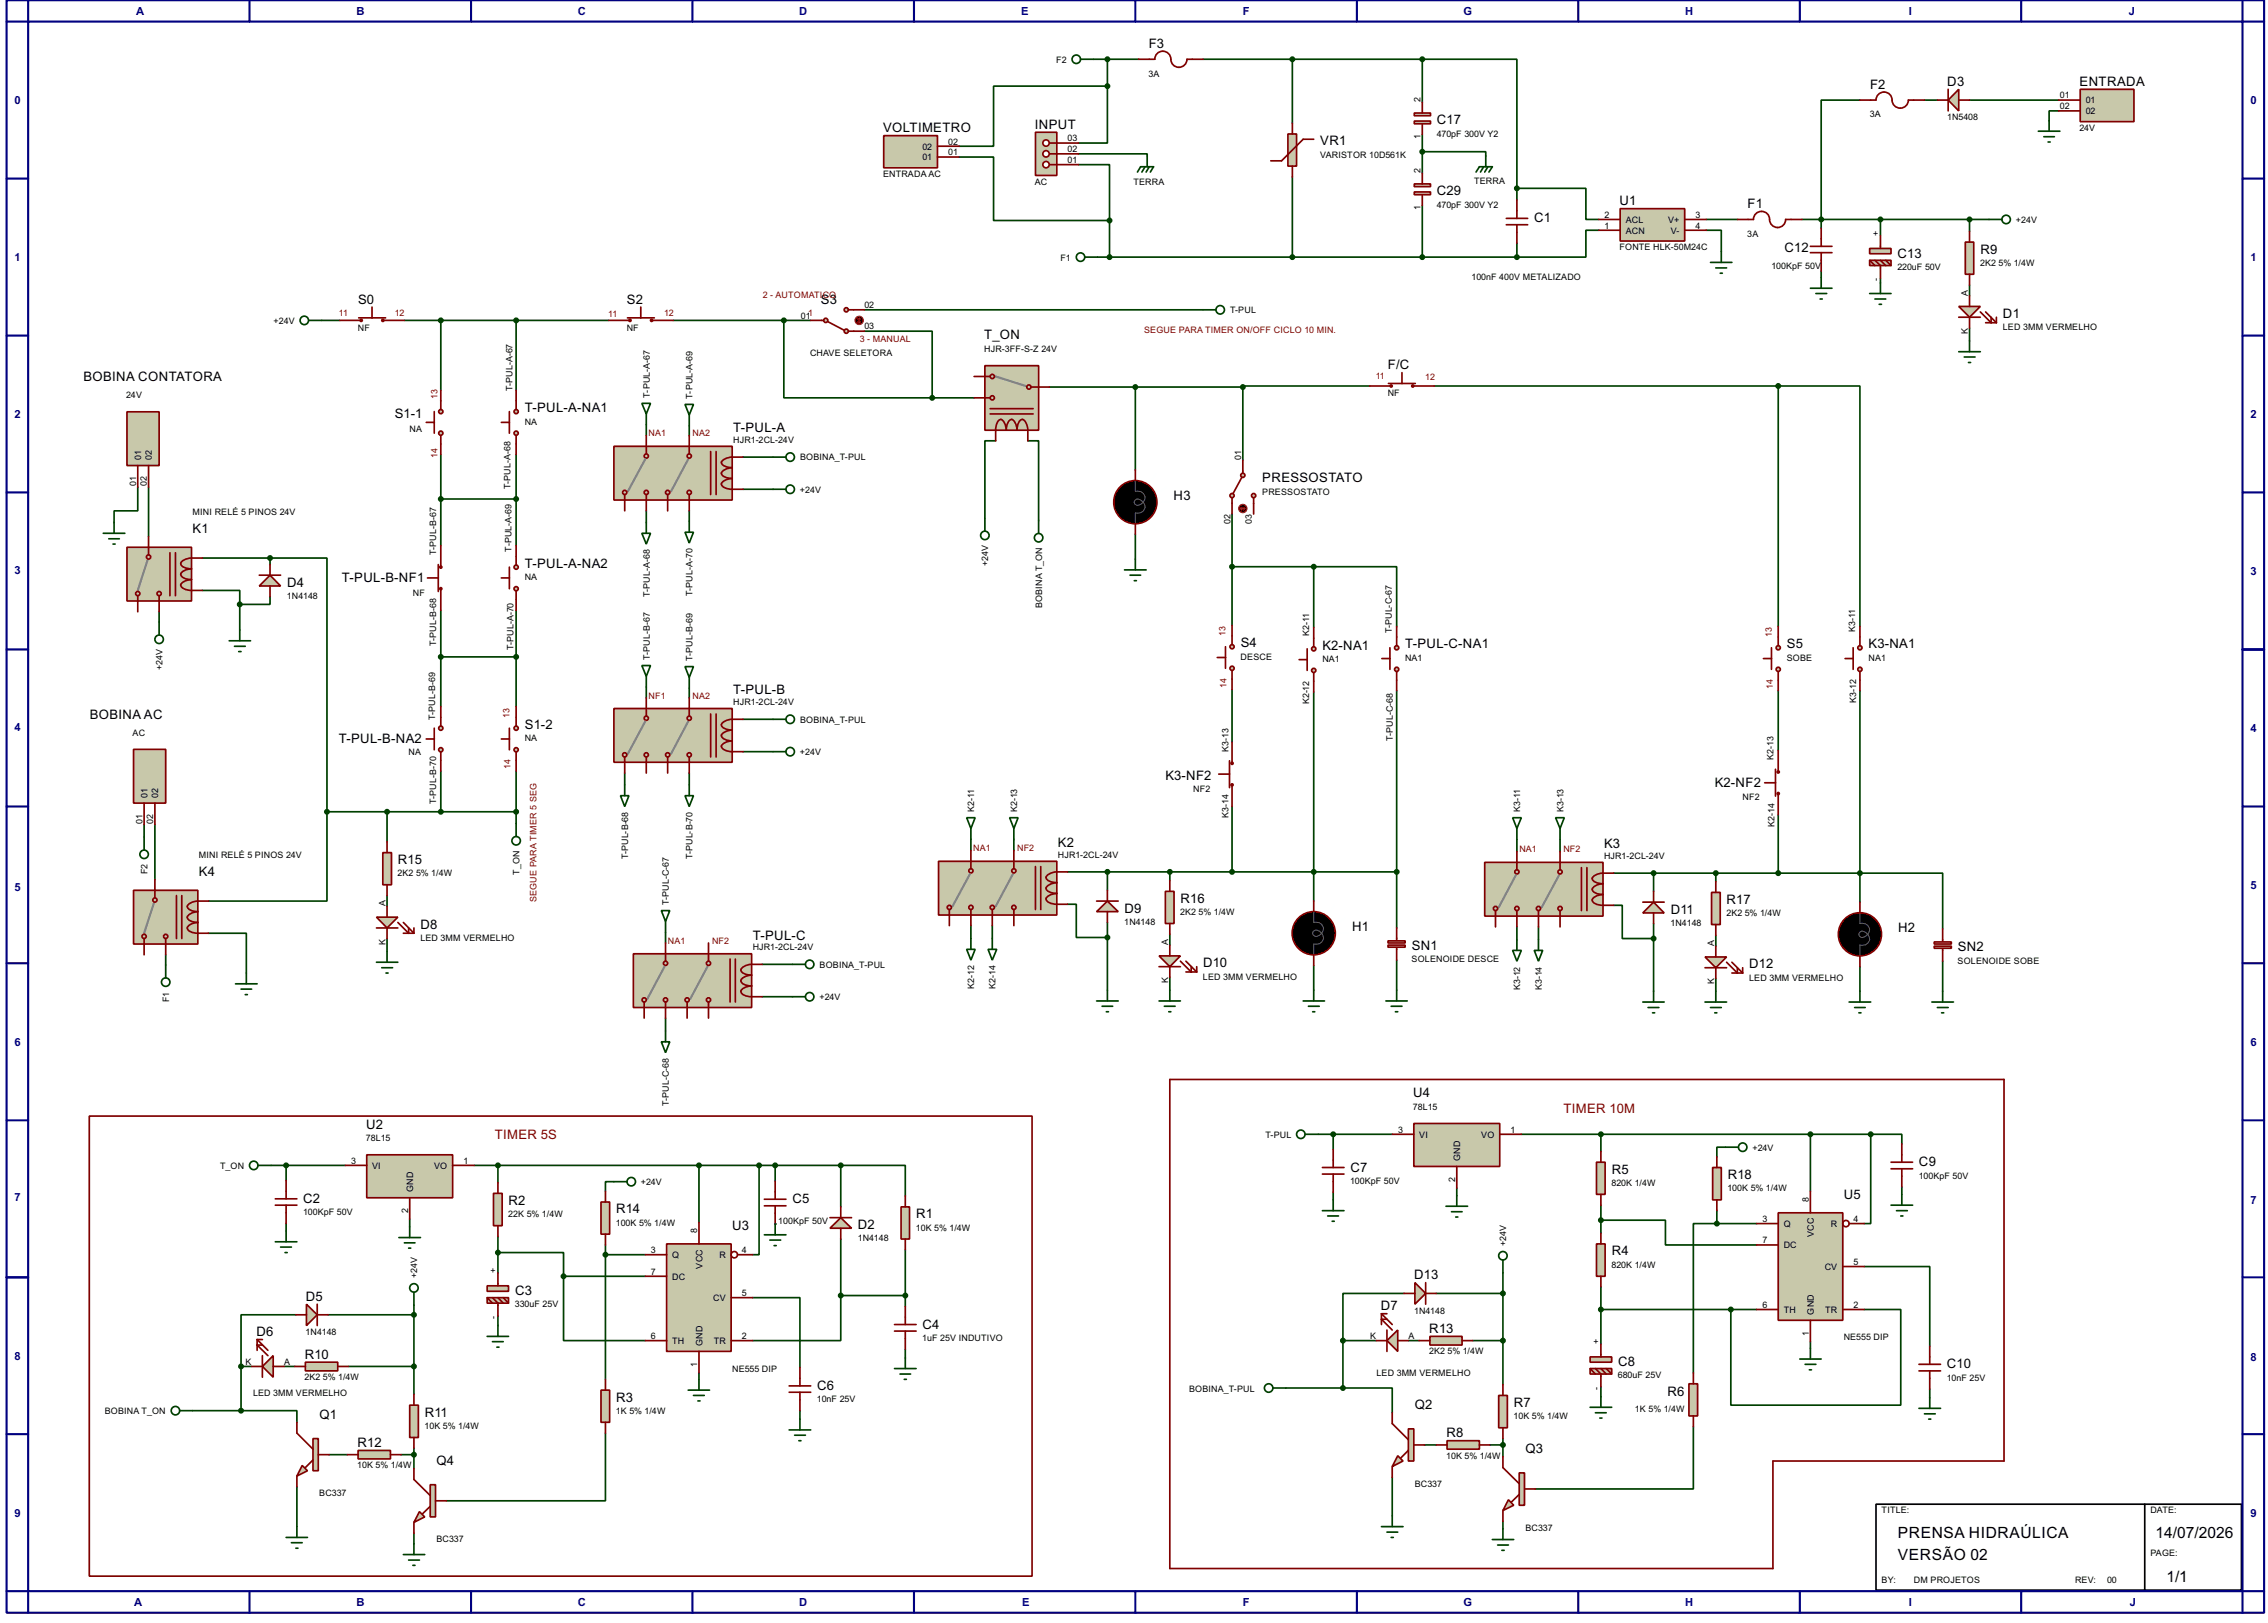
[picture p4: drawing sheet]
<svg xmlns="http://www.w3.org/2000/svg" width="536mm" height="383mm" viewBox="0 0 536 383" stroke-linecap="round" stroke-linejoin="round" font-family="sans-serif">
<defs><g id="words">
<g font-size="4.1">
<text x="448.4" y="363.5">PRENSA HIDRAÚLICA</text>
<text x="509.3" y="363.5">14/07/2026</text>
<text x="448.4" y="368.6">VERSÃO 02</text>
<text x="511.8" y="373.7">1/1</text>
</g>
<g font-size="3.4">
<text x="271.4" y="11.3">F3</text>
<text x="441.9" y="20.9">F2</text>
<text x="460.1" y="20.3">D3</text>
<text x="491.4" y="20.3">ENTRADA</text>
<text x="339.5" y="29.4">C17</text>
<text x="208.7" y="31.2">VOLTIMETRO</text>
<text x="244.5" y="30.4">INPUT</text>
<text x="312" y="34.3">VR1</text>
<text x="339.5" y="46.1">C29</text>
<text x="362.5" y="52.5">C1</text>
<text x="382.7" y="48.5">U1</text>
<text x="412.9" y="49.1">F1</text>
<text x="421.7" y="59.6">C12</text>
<text x="467.9" y="59.9">R9</text>
<text x="448.4" y="60.9">C13</text>
<text x="84.6" y="71.7">S0</text>
<text x="148.1" y="71.7">S2</text>
<text x="194" y="71.8">S3</text>
<text x="473.3" y="75.1">D1</text>
<text x="232.6" y="80.2">T_ON</text>
<text x="327.9" y="87.2">F/C</text>
<text x="19.7" y="90.1">BOBINA CONTATORA</text>
<text x="93.3" y="98.7">S1-1</text>
<text x="124" y="97.4">T-PUL-A-NA1</text>
<text x="173.3" y="102.1">T-PUL-A</text>
<text x="298.3" y="114">PRESSOSTATO</text>
<text x="277.3" y="118.1">H3</text>
<text x="45.5" y="125.9">K1</text>
<text x="80.8" y="137.6">T-PUL-B-NF1</text>
<text x="124" y="134.1">T-PUL-A-NA2</text>
<text x="67.9" y="138.6">D4</text>
<text x="293.2" y="152.9">S4</text>
<text x="312.5" y="153.5">K2-NA1</text>
<text x="332" y="153.2">T-PUL-C-NA1</text>
<text x="422.2" y="153.2">S5</text>
<text x="441.5" y="153.2">K3-NA1</text>
<text x="173.3" y="164">T-PUL-B</text>
<text x="21.2" y="169.8">BOBINA AC</text>
<text x="124" y="172.2">S1-2</text>
<text x="80.1" y="175.5">T-PUL-B-NA2</text>
<text x="275.4" y="184.2">K3-NF2</text>
<text x="405.2" y="186">K2-NF2</text>
<text x="250" y="200.1">K2</text>
<text x="379" y="200.4">K3</text>
<text x="47" y="207">K4</text>
<text x="94" y="204.1">R15</text>
<text x="265.7" y="215.6">D9</text>
<text x="278.9" y="213.3">R16</text>
<text x="394.8" y="215.8">D11</text>
<text x="408" y="213.5">R17</text>
<text x="99.4" y="219.4">D8</text>
<text x="177.9" y="222">T-PUL-C</text>
<text x="319.5" y="219.9">H1</text>
<text x="448.5" y="220.2">H2</text>
<text x="333.6" y="224.4">SN1</text>
<text x="462.6" y="224.7">SN2</text>
<text x="284.3" y="228.5">D10</text>
<text x="413.3" y="228.8">D12</text>
<text x="333.9" y="259.2">U4</text>
<text x="86.5" y="266.6">U2</text>
<text x="453.4" y="275.5">C9</text>
<text x="319.1" y="276.8">C7</text>
<text x="380.8" y="277.3">R5</text>
<text x="408.2" y="278.5">R18</text>
<text x="71.7" y="284.1">C2</text>
<text x="120.2" y="284.6">R2</text>
<text x="145.6" y="286.7">R14</text>
<text x="187.3" y="284.3">C5</text>
<text x="216.5" y="287.8">R1</text>
<text x="435.7" y="283.2">U5</text>
<text x="173" y="290.5">U3</text>
<text x="202.7" y="290.4">D2</text>
<text x="380.8" y="296.6">R4</text>
<text x="121.7" y="306">C3</text>
<text x="334.2" y="302.2">D13</text>
<text x="72.3" y="307.3">D5</text>
<text x="326.3" y="309.6">D7</text>
<text x="60.6" y="315.7">D6</text>
<text x="218" y="313.9">C4</text>
<text x="337.7" y="314.9">R13</text>
<text x="72" y="321">R10</text>
<text x="382.3" y="322.7">C8</text>
<text x="460" y="323.2">C10</text>
<text x="193.1" y="328.3">C6</text>
<text x="394" y="329.9">R6</text>
<text x="75.5" y="335.2">Q1</text>
<text x="100.4" y="334.7">R11</text>
<text x="145.6" y="331.1">R3</text>
<text x="334.3" y="333">Q2</text>
<text x="357.7" y="332.4">R7</text>
<text x="84.5" y="341.8">R12</text>
<text x="341.8" y="339.6">R8</text>
<text x="103.2" y="346.2">Q4</text>
<text x="360.5" y="343.4">Q3</text>
</g>
<g font-size="3.4" fill="#800000">
<text x="369.4" y="263">TIMER 10M</text>
<text x="116.9" y="269.1">TIMER 5S</text>
</g>
<g font-size="2.9" fill="#000080">
<text x="32.2" y="3.5">A</text>
<text x="84.2" y="3.5">B</text>
<text x="136.5" y="3.5">C</text>
<text x="188.8" y="3.5">D</text>
<text x="241.2" y="3.5">E</text>
<text x="293.6" y="3.5">F</text>
<text x="345.8" y="3.5">G</text>
<text x="398.1" y="3.5">H</text>
<text x="451" y="3.5">I</text>
<text x="503" y="3.5">J</text>
<text x="3.4" y="24.6">0</text>
<text x="531.7" y="24.6">0</text>
<text x="3.4" y="61.7">1</text>
<text x="531.7" y="61.7">1</text>
<text x="3.4" y="98.8">2</text>
<text x="531.7" y="98.8">2</text>
<text x="3.4" y="135.6">3</text>
<text x="531.7" y="135.9">3</text>
<text x="3.4" y="172.7">4</text>
<text x="531.7" y="173">4</text>
<text x="3.4" y="210.6">5</text>
<text x="531.7" y="210">5</text>
<text x="3.4" y="247.1">6</text>
<text x="531.7" y="247.1">6</text>
<text x="3.4" y="283.7">7</text>
<text x="531.7" y="284.5">7</text>
<text x="3.4" y="321.3">8</text>
<text x="531.7" y="321.6">8</text>
<text x="3.4" y="358.4">9</text>
<text x="531.7" y="358.4">9</text>
<text x="31.7" y="379.5">A</text>
<text x="84.2" y="379.5">B</text>
<text x="136.5" y="379.5">C</text>
<text x="188.8" y="379.5">D</text>
<text x="241.5" y="379.5">E</text>
<text x="293.6" y="379.5">F</text>
<text x="345.8" y="379.5">G</text>
<text x="398.1" y="379.5">H</text>
<text x="451" y="379.5">I</text>
<text x="503.2" y="379.5">J</text>
</g>
<g font-size="2.3">
<text x="249.5" y="14.8">F2</text>
<text x="271.3" y="18.1">3A</text>
<text x="486.7" y="23.2">01</text>
<text x="335.6" y="24.1" transform="rotate(-90 335.6 24.1)">2</text>
<text x="441.8" y="27.7">3A</text>
<text x="460" y="28.4">1N5408</text>
<text x="486.7" y="25.8">02</text>
<text x="492.8" y="24.4">01</text>
<text x="492.8" y="27">02</text>
<text x="217.9" y="35.3">02</text>
<text x="224" y="34.1">02</text>
<text x="252.2" y="35.9">02</text>
<text x="252.2" y="33.4">03</text>
<text x="335.6" y="32.9" transform="rotate(-90 335.6 32.9)">1</text>
<text x="339.4" y="32.3">470pF 300V Y2</text>
<text x="491.3" y="30.9">24V</text>
<text x="208.6" y="41.8">ENTRADA AC</text>
<text x="217.9" y="37.9">01</text>
<text x="224" y="36.7">01</text>
<text x="252.2" y="38.5">01</text>
<text x="311.9" y="37.2">VARISTOR 10D561K</text>
<text x="335.6" y="40.9" transform="rotate(-90 335.6 40.9)">2</text>
<text x="244.5" y="43.6">AC</text>
<text x="267.8" y="43.7">TERRA</text>
<text x="348.3" y="43.5">TERRA</text>
<text x="335.6" y="49.7" transform="rotate(-90 335.6 49.7)">1</text>
<text x="339.4" y="49">470pF 300V Y2</text>
<text x="379.1" y="54">1</text>
<text x="379.1" y="51.4">2</text>
<text x="384.1" y="52.6">ACL</text>
<text x="394.1" y="52.6">V+</text>
<text x="400.6" y="51.4">3</text>
<text x="400.6" y="54">4</text>
<text x="476.3" y="52.6">+24V</text>
<text x="382.6" y="59.1">FONTE HLK-50M24C</text>
<text x="384.1" y="55.2">ACN</text>
<text x="394.8" y="55.2">V-</text>
<text x="412.8" y="55.9">3A</text>
<text x="443.9" y="55.6" transform="rotate(-90 443.9 55.6)">+</text>
<text x="250.5" y="61.5">F1</text>
<text x="418.5" y="63.5">100KpF 50V</text>
<text x="448.3" y="63.8">220uF 50V</text>
<text x="467.8" y="62.8">2K2</text>
<text x="472.2" y="62.8">5% 1/4W</text>
<text x="347.7" y="66.1">100nF 400V METALIZADO</text>
<text x="443.9" y="66.5" transform="rotate(-90 443.9 66.5)">-</text>
<text x="464.9" y="69.9" transform="rotate(-90 464.9 69.9)">A</text>
<text x="64.6" y="76.5">+24V</text>
<text x="189.2" y="75.3">01</text>
<text x="204.2" y="72.8">02</text>
<text x="204.2" y="77.8">03</text>
<text x="290.6" y="74">T-PUL</text>
<text x="84.6" y="78.2">NF</text>
<text x="148.1" y="78.2">NF</text>
<text x="191.4" y="84">CHAVE SELETORA</text>
<text x="232.5" y="83.1">HJR-3FF-S-Z 24V</text>
<text x="464.9" y="78.9" transform="rotate(-90 464.9 78.9)">K</text>
<text x="473.2" y="78">LED 3MM VERMELHO</text>
<text x="29.8" y="94">24V</text>
<text x="121.1" y="92.5" transform="rotate(-90 121.1 92.5)">T-PUL-A-67</text>
<text x="153.5" y="94" transform="rotate(-90 153.5 94)">T-PUL-A-67</text>
<text x="163.6" y="94.2" transform="rotate(-90 163.6 94.2)">T-PUL-A-69</text>
<text x="327.9" y="93.6">NF</text>
<text x="124" y="100.3">NA</text>
<text x="96.8" y="102.1">NA</text>
<text x="173.2" y="104.6">HJR1-2CL-24V</text>
<text x="33.3" y="108.7" transform="rotate(-90 33.3 108.7)">01</text>
<text x="35.9" y="108.7" transform="rotate(-90 35.9 108.7)">02</text>
<text x="189" y="108.8">BOBINA_T-PUL</text>
<text x="293.2" y="108.7" transform="rotate(-90 293.2 108.7)">01</text>
<text x="32.1" y="114.8" transform="rotate(-90 32.1 114.8)">01</text>
<text x="34.7" y="114.8" transform="rotate(-90 34.7 114.8)">02</text>
<text x="120.6" y="115.6" transform="rotate(-90 120.6 115.6)">T-PUL-A-68</text>
<text x="189" y="116.4">+24V</text>
<text x="298.2" y="116.9">PRESSOSTATO</text>
<text x="45.5" y="121.6">MINI RELÉ 5 PINOS 24V</text>
<text x="290.7" y="123.7" transform="rotate(-90 290.7 123.7)">02</text>
<text x="295.8" y="123.7" transform="rotate(-90 295.8 123.7)">03</text>
<text x="103" y="131.2" transform="rotate(-90 103 131.2)">T-PUL-B-67</text>
<text x="120.8" y="130.3" transform="rotate(-90 120.8 130.3)">T-PUL-A-69</text>
<text x="124" y="137.1">NA</text>
<text x="233.5" y="133.8" transform="rotate(-90 233.5 133.8)">+24V</text>
<text x="67.8" y="141.5">1N4148</text>
<text x="97.5" y="140.7">NF</text>
<text x="153.5" y="141.1" transform="rotate(-90 153.5 141.1)">T-PUL-A-68</text>
<text x="163.6" y="140.8" transform="rotate(-90 163.6 140.8)">T-PUL-A-70</text>
<text x="246.2" y="143.7" transform="rotate(-90 246.2 143.7)">BOBINA T_ON</text>
<text x="328.8" y="149.7" transform="rotate(-90 328.8 149.7)">T-PUL-C-67</text>
<text x="438.3" y="149.4" transform="rotate(-90 438.3 149.4)">K3-11</text>
<text x="103" y="152.7" transform="rotate(-90 103 152.7)">T-PUL-B-68</text>
<text x="121.3" y="153.7" transform="rotate(-90 121.3 153.7)">T-PUL-A-70</text>
<text x="153.5" y="156" transform="rotate(-90 153.5 156)">T-PUL-B-67</text>
<text x="293.1" y="155.9">DESCE</text>
<text x="309.3" y="150.2" transform="rotate(-90 309.3 150.2)">K2-11</text>
<text x="38.4" y="158.3" transform="rotate(-90 38.4 158.3)">+24V</text>
<text x="163.6" y="156.2" transform="rotate(-90 163.6 156.2)">T-PUL-B-69</text>
<text x="312.4" y="156.4">NA1</text>
<text x="332" y="156.1">NA1</text>
<text x="422.2" y="156.1">SOBE</text>
<text x="441.5" y="156.1">NA1</text>
<text x="173.2" y="166.5">HJR1-2CL-24V</text>
<text x="309.3" y="166.4" transform="rotate(-90 309.3 166.4)">K2-12</text>
<text x="438.6" y="166.1" transform="rotate(-90 438.6 166.1)">K3-12</text>
<text x="31.3" y="173.8">AC</text>
<text x="102.8" y="170.2" transform="rotate(-90 102.8 170.2)">T-PUL-B-69</text>
<text x="189" y="170.7">BOBINA_T-PUL</text>
<text x="96.5" y="178.4">NA</text>
<text x="124" y="175.1">NA</text>
<text x="189" y="178.4">+24V</text>
<text x="290.2" y="177.6" transform="rotate(-90 290.2 177.6)">K3-13</text>
<text x="329.1" y="175.1" transform="rotate(-90 329.1 175.1)">T-PUL-C-68</text>
<text x="419" y="179.6" transform="rotate(-90 419 179.6)">K2-13</text>
<text x="34.8" y="188.5" transform="rotate(-90 34.8 188.5)">01</text>
<text x="37.4" y="188.5" transform="rotate(-90 37.4 188.5)">02</text>
<text x="103" y="190" transform="rotate(-90 103 190)">T-PUL-B-70</text>
<text x="230.2" y="191.9" transform="rotate(-90 230.2 191.9)">K2-11</text>
<text x="240.3" y="191.9" transform="rotate(-90 240.3 191.9)">K2-13</text>
<text x="281.9" y="187.1">NF2</text>
<text x="359.2" y="191.9" transform="rotate(-90 359.2 191.9)">K3-11</text>
<text x="369.4" y="191.9" transform="rotate(-90 369.4 191.9)">K3-13</text>
<text x="411.7" y="188.9">NF2</text>
<text x="33.6" y="194.6" transform="rotate(-90 33.6 194.6)">01</text>
<text x="36.2" y="194.6" transform="rotate(-90 36.2 194.6)">02</text>
<text x="290.2" y="193.3" transform="rotate(-90 290.2 193.3)">K3-14</text>
<text x="419.3" y="195.3" transform="rotate(-90 419.3 195.3)">K2-14</text>
<text x="47" y="202.6">MINI RELÉ 5 PINOS 24V</text>
<text x="148.4" y="203.1" transform="rotate(-90 148.4 203.1)">T-PUL-B-68</text>
<text x="163.6" y="203.1" transform="rotate(-90 163.6 203.1)">T-PUL-B-70</text>
<text x="249.9" y="202.6">HJR1-2CL-24V</text>
<text x="379" y="202.9">HJR1-2CL-24V</text>
<text x="34.8" y="206.6" transform="rotate(-90 34.8 206.6)">F2</text>
<text x="93.9" y="207">2K2</text>
<text x="98.3" y="207">5% 1/4W</text>
<text x="122.7" y="206.7" transform="rotate(-90 122.7 206.7)">T_ON</text>
<text x="91" y="214.1" transform="rotate(-90 91 214.1)">A</text>
<text x="158" y="213.9" transform="rotate(-90 158 213.9)">T-PUL-C-67</text>
<text x="265.6" y="218.5">1N4148</text>
<text x="278.8" y="216.2">2K2</text>
<text x="283.2" y="216.2">5% 1/4W</text>
<text x="394.7" y="218.7">1N4148</text>
<text x="407.9" y="216.4">2K2</text>
<text x="412.2" y="216.4">5% 1/4W</text>
<text x="91" y="223.2" transform="rotate(-90 91 223.2)">K</text>
<text x="99.3" y="222.3">LED 3MM VERMELHO</text>
<text x="177.8" y="224.5">HJR1-2CL-24V</text>
<text x="276" y="223.3" transform="rotate(-90 276 223.3)">A</text>
<text x="333.5" y="227.4">SOLENOIDE DESCE</text>
<text x="405" y="223.5" transform="rotate(-90 405 223.5)">A</text>
<text x="462.5" y="227.6">SOLENOIDE SOBE</text>
<text x="193.6" y="228.6">BOBINA_T-PUL</text>
<text x="230.2" y="233.7" transform="rotate(-90 230.2 233.7)">K2-12</text>
<text x="235.2" y="233.7" transform="rotate(-90 235.2 233.7)">K2-14</text>
<text x="276" y="232.3" transform="rotate(-90 276 232.3)">K</text>
<text x="284.2" y="231.4">LED 3MM VERMELHO</text>
<text x="359.2" y="234" transform="rotate(-90 359.2 234)">K3-12</text>
<text x="364.3" y="234" transform="rotate(-90 364.3 234)">K3-14</text>
<text x="405" y="232.6" transform="rotate(-90 405 232.6)">K</text>
<text x="413.3" y="231.7">LED 3MM VERMELHO</text>
<text x="39.9" y="236.8" transform="rotate(-90 39.9 236.8)">F1</text>
<text x="193.6" y="236.3">+24V</text>
<text x="158" y="261.3" transform="rotate(-90 158 261.3)">T-PUL-C-68</text>
<text x="333.8" y="262.2">78L15</text>
<text x="86.4" y="269.5">78L15</text>
<text x="299" y="268.8">T-PUL</text>
<text x="330.3" y="267.6">3</text>
<text x="335.3" y="268.8">VI</text>
<text x="350" y="268.8">VO</text>
<text x="356.9" y="267.6">1</text>
<text x="82.9" y="274.9">3</text>
<text x="109.5" y="274.9">1</text>
<text x="345" y="274.3" transform="rotate(-90 345 274.3)">GND</text>
<text x="414" y="271.8">+24V</text>
<text x="52" y="276.1">T_ON</text>
<text x="87.9" y="276.1">VI</text>
<text x="97.6" y="281.7" transform="rotate(-90 97.6 281.7)">GND</text>
<text x="102.6" y="276.1">VO</text>
<text x="151.4" y="280">+24V</text>
<text x="319" y="279.7">100KpF 50V</text>
<text x="343.8" y="279.3" transform="rotate(-90 343.8 279.3)">2</text>
<text x="380.7" y="280.2">820K 1/4W</text>
<text x="408.1" y="281.5">100K 5% 1/4W</text>
<text x="453.3" y="278.4">100KpF 50V</text>
<text x="71.6" y="287">100KpF 50V</text>
<text x="96.4" y="286.7" transform="rotate(-90 96.4 286.7)">2</text>
<text x="120.1" y="287.6">22K 5% 1/4W</text>
<text x="427.3" y="284" transform="rotate(-90 427.3 284)">8</text>
<text x="145.5" y="289.6">100K 5% 1/4W</text>
<text x="164.7" y="291.3" transform="rotate(-90 164.7 291.3)">8</text>
<text x="183.9" y="289.2">100KpF 50V</text>
<text x="202.6" y="293.3">1N4148</text>
<text x="216.4" y="290.7">10K 5% 1/4W</text>
<text x="416.4" y="293.7">7</text>
<text x="416.4" y="288.7">3</text>
<text x="421.4" y="289.9">Q</text>
<text x="428.5" y="292.3" transform="rotate(-90 428.5 292.3)">VCC</text>
<text x="432.6" y="289.9">R</text>
<text x="437.9" y="288.7">4</text>
<text x="153.8" y="296">3</text>
<text x="158.8" y="297.2">Q</text>
<text x="165.9" y="299.7" transform="rotate(-90 165.9 299.7)">VCC</text>
<text x="170" y="297.2">R</text>
<text x="175.3" y="296">4</text>
<text x="355.9" y="294.4" transform="rotate(-90 355.9 294.4)">+24V</text>
<text x="380.7" y="299.5">820K 1/4W</text>
<text x="421.4" y="294.9">DC</text>
<text x="437.9" y="298.8">5</text>
<text x="98.6" y="302" transform="rotate(-90 98.6 302)">+24V</text>
<text x="117.2" y="300.7" transform="rotate(-90 117.2 300.7)">+</text>
<text x="153.8" y="301.1">7</text>
<text x="158.8" y="302.3">DC</text>
<text x="431.1" y="300">CV</text>
<text x="117.2" y="311.6" transform="rotate(-90 117.2 311.6)">-</text>
<text x="121.6" y="308.9">330uF 25V</text>
<text x="168.5" y="307.4">CV</text>
<text x="175.3" y="306.2">5</text>
<text x="334.1" y="310.3">1N4148</text>
<text x="416.4" y="309">6</text>
<text x="421.4" y="310.2">TH</text>
<text x="428.5" y="310.6" transform="rotate(-90 428.5 310.6)">GND</text>
<text x="431.2" y="310.2">TR</text>
<text x="437.9" y="309">2</text>
<text x="72.2" y="315.4">1N4148</text>
<text x="153.8" y="316.3">6</text>
<text x="158.8" y="317.5">TH</text>
<text x="168.6" y="317.5">TR</text>
<text x="175.3" y="316.3">2</text>
<text x="217.9" y="316.8">1uF 25V INDUTIVO</text>
<text x="323.7" y="316.3">K</text>
<text x="332.8" y="316.3">A</text>
<text x="377.8" y="317.5" transform="rotate(-90 377.8 317.5)">+</text>
<text x="427.3" y="315.6" transform="rotate(-90 427.3 315.6)">1</text>
<text x="435.6" y="316.7">NE555 DIP</text>
<text x="58" y="322.4">K</text>
<text x="67.1" y="322.4">A</text>
<text x="164.7" y="323" transform="rotate(-90 164.7 323)">1</text>
<text x="165.9" y="318" transform="rotate(-90 165.9 318)">GND</text>
<text x="337.6" y="320">2K2</text>
<text x="342" y="320">5% 1/4W</text>
<text x="59.8" y="329.9">LED 3MM VERMELHO</text>
<text x="71.9" y="326.1">2K2</text>
<text x="76.3" y="326.1">5% 1/4W</text>
<text x="173" y="324">NE555 DIP</text>
<text x="280.9" y="329">BOBINA_T-PUL</text>
<text x="325.2" y="325">LED 3MM VERMELHO</text>
<text x="377.8" y="328.4" transform="rotate(-90 377.8 328.4)">-</text>
<text x="382.2" y="325.7">680uF 25V</text>
<text x="459.9" y="326.2">10nF 25V</text>
<text x="24.7" y="334.1">BOBINA T_ON</text>
<text x="145.5" y="334">1K 5% 1/4W</text>
<text x="193" y="331.2">10nF 25V</text>
<text x="357.6" y="335.3">10K 5% 1/4W</text>
<text x="386.3" y="333.5">1K 5% 1/4W</text>
<text x="100.3" y="337.6">10K 5% 1/4W</text>
<text x="84.4" y="346.9">10K 5% 1/4W</text>
<text x="341.7" y="344.6">10K 5% 1/4W</text>
<text x="75.4" y="353.5">BC337</text>
<text x="334.3" y="351.2">BC337</text>
<text x="444.6" y="357.5">TITLE:</text>
<text x="508.1" y="357.5">DATE:</text>
<text x="103.1" y="364.4">BC337</text>
<text x="360.4" y="361.6">BC337</text>
<text x="508.1" y="367.7">PAGE:</text>
<text x="444.6" y="374">BY:</text>
<text x="452.2" y="374">DM PROJETOS</text>
<text x="490.3" y="374">REV:</text>
<text x="497.8" y="374">00</text>
</g>
<g font-size="2.3" fill="#800000">
<text x="180.2" y="70.3">2 - AUTOMATICO</text>
<text x="80" y="74.6">11</text>
<text x="93.2" y="74.6">12</text>
<text x="143.7" y="74.9">11</text>
<text x="156.9" y="74.6">12</text>
<text x="190.9" y="74.6">1</text>
<text x="203.1" y="80.7">3 - MANUAL</text>
<text x="270.3" y="78.7">SEGUE PARA TIMER ON/OFF CICLO 10 MIN.</text>
<text x="325" y="89.5">11</text>
<text x="336.7" y="89.8">12</text>
<text x="103.4" y="94.3" transform="rotate(-90 103.4 94.3)">13</text>
<text x="153.2" y="103.1">NA1</text>
<text x="163.6" y="103.1">NA2</text>
<text x="103.4" y="108.1" transform="rotate(-90 103.4 108.1)">14</text>
<text x="289.5" y="150.3" transform="rotate(-90 289.5 150.3)">13</text>
<text x="418.6" y="150.5" transform="rotate(-90 418.6 150.5)">13</text>
<text x="153.2" y="165.1">NF1</text>
<text x="163.6" y="165.1">NA2</text>
<text x="289.8" y="162.5" transform="rotate(-90 289.8 162.5)">14</text>
<text x="418.8" y="162.7" transform="rotate(-90 418.8 162.7)">14</text>
<text x="120.4" y="169.5" transform="rotate(-90 120.4 169.5)">13</text>
<text x="120.6" y="181.7" transform="rotate(-90 120.6 181.7)">14</text>
<text x="229.9" y="201.1">NA1</text>
<text x="240.3" y="201.1">NF2</text>
<text x="359" y="201.4">NA1</text>
<text x="369.4" y="201.4">NF2</text>
<text x="126.7" y="213.1" transform="rotate(-90 126.7 213.1)">SEGUE PARA TIMER 5 SEG</text>
<text x="157.8" y="223">NA1</text>
<text x="168.2" y="223">NF2</text>
</g>
</g></defs>
<g fill="none" stroke="#004000" stroke-width=".4">
<path d="M358.4 47.2v-2.7h16.3v7.3h3M377.7 54.4h-3v6.3h-16.3v-3.3M403.1 54.4h3.6v5M403.1 51.8h7.4M425.7 51.8h44.2M430.3 51.8v2.1M444.3 51.8v3.8M465.3 51.8v2.8M95.5 75.7h48.3M104.1 75.7v16.5M121.9 75.7v16.5M159 75.7h32.5"/>
<path d="M185.2 75.7v18.3h35M204.2 78.2h16v15.8M204.2 73.2h80M430.3 64v1.5M444.3 65.8v1M465.3 67.3v2.6M465.3 77.5v3M220.2 94h9.9M247.9 91.4h45.7M268.2 91.4v19.6M293.6 91.4v17.3M323.6 91.2h-30v.2"/>
<path d="M338.8 91.2h81.3M420.1 91.2h19.3v56.8M420.1 91.2v56.8M104.1 107.4v21.5M104.1 117.9h17.8M121.9 107.4v21.5M152.7 100.3v2.6M162.8 100.6v2.3M175.5 108h7.1M175.5 115.6h7.1M235.2 104.1h-2.5v18.3M242.8 104.1h2.6v18.8"/>
<path d="M47.8 139.5h8.8v3.3M47.8 131.8h16v1.6M152.7 120.7v2.7M162.8 120.7v2.5M268.2 126.2v5.9M291.1 121.4v26.3M291.1 133.9h19.3M310.4 133.9h19.6v14.1M310.4 133.9v14.3M37.6 144.5v2.4M56.6 142.8v6M63.8 141v1.8h-7.2"/>
<path d="M104.1 144.2v22.7M104.1 155.2h17.8M121.9 144.2v22.7M152.7 162.3v2.6M162.8 162.6v2.3M175.5 169.9h7.1M175.5 177.6h7.1M291.1 162.9v12.4M310.4 163.5v49.4M330 163.2v56M420.1 163.2v14.1M439.4 163.2v49.9"/>
<path d="M104.1 182.2v9.6M147.6 182.6v2.8M162.8 182.6v2.8M229.4 198.3v2.6M239.5 198.3v2.6M291.1 190.5v15.5M358.4 198.3v2.9M368.6 198.3v2.9M420.1 192.5v13.8M91.4 211.6v2.5M229.4 218.7v3M234.4 218.7v3"/>
<path d="M252.2 213.6h2.1v7.9h7.3M252.2 206h77.8M261.6 206v4.3M261.6 217.9v16M276.4 206v2M358.4 219v3M363.5 219v3M381.3 206.3h77.7v13.2M381.3 213.9h2v7.8h7.4M390.7 206.3v4.3M390.7 218.2v16M405.4 206.3v2"/>
<path d="M91.4 221.7v3.1M157.2 220.2v2.6M180.1 227.8h7.1M180.1 235.5h7.1M276.4 220.7v2.6M276.4 230.9v3M310.4 228.1v5.8M330 226.8v7.1M405.4 221v2.5M405.4 231.1v3.1M439.4 228.4v5.8M459 227.1v7.1"/>
<path d="M157.2 240.5v3.1M81.5 275.3h-13.9v3.6M112 275.3h5.6v4.1M311.4 268h17.5M315 268v3.5M359.4 268h82.6M378.2 268v4M407.7 271h-2.1v2.3M427.7 268v13.4M442 268v21.1h-1.6M442 268h7.3v2.3M67.6 289.1v1.7"/>
<path d="M96.8 288v1.8M198.6 292.7v13.4M213.9 295.3v10.8h-15.3M315 281.7v1.8M344.2 280.7v1.8M378.2 288.3h15.3v5.8h21.5M378.2 284.7v6.6M405.6 289.1h-5.5v35.3M405.6 289.1h9.4M405.6 286v3.1M440.4 299.2h15.5v18.8M449.3 280.4v1.8"/>
<path d="M117.6 310.9v2.3M198.6 306.1v10.6h-20.8M317.3 316.7h7.8M317.3 316.7v11.2M331.7 305.6h-14.4v11.1M332.7 316.7h2.6M339.3 305.6h15.8M348 316.7h7.1M355.1 300.7v26.5M378.2 304v13.5M378.2 309.4h36.8M408.9 309.4v22.6h40.2v-22.6h-8.7"/>
<path d="M427.7 317v1.5M303.8 327.9h13.5M317.3 327.9h11.6v5.9M355.1 339.9v4.3M378.2 327.7v2.3M400.1 337.1v14.7h-37.4M455.9 328.2v2M328.9 349v9.1M336.6 341.4h2.7M352 341.4h3.1M355.1 359.4v1.8"/>
</g>
<circle cx="183.1" cy="289.2" r=".2" fill="#004000"/>
<g fill="none" stroke="#004000" stroke-width=".4">
<path d="M258.3 14h10.7M261.6 14v6.3M284.2 14h51.8M305.3 14v15.1M336 14h22.4v30.5M336 14v10.1M226.6 37.1h8.1v15h27.4M254.8 36.3h16.2v.5M254.8 38.9h7.3v13.2M261.6 20.3v13.5h-6.8M261.6 20.3h-26.9v14.2h-8.1M336 35.8h15v1"/>
<path d="M336 31.8v9.1M439.4 23.6h-9.1v28.2M454.7 23.6h3M465.3 23.6h21.1M486.4 26.2h-2.3v2.3M262.1 52.1v8.6M305.3 41.8v18.9M336 48.5v12.2M76 75.7h4.3M259.3 60.7h99.1M32.5 115.1v5.6h-5.6v2.7M35.1 115.1v11.7"/>
<path d="M63.8 131.8h13.4v60M34 194.8v2.9M36.6 194.8v13M77.2 191.8v21.1h-27.9M77.2 191.8h44.7M91.4 191.8v7.1M121.9 182.2v12.4M39.1 225.6v2.4M49.3 220.5h8.9v9.4M64 275.3h3.6M117.6 275.3h81M145 279.2h-2v2.2"/>
<path d="M165.1 275.3v13.5M179.3 275.3v21.1h-1.5M183.1 275.3v3.7M198.6 275.3h15.3v7.3M198.6 275.3v9.8M117.6 295.9h15.5v5.6M117.6 292.1v8.6M143 296.4h9.4M143 294.1v31.8M69.9 310.6h-13v12.2M77.5 310.6h20.3M97.8 308.4v21"/>
<path d="M133.1 301.5v15.2h19.3M133.1 301.5h19.3M177.8 306.6h11.2v16.5M213.9 306.1v2.5M213.9 318.8v2M45.5 333.3h11.4M56.9 333.3h13.2v2.7M56.9 322.8h2.5M56.9 322.8v10.5M67.1 322.8h2.5M82.3 322.8h15.5M143 338.6v16h-37.6"/>
<path d="M165.1 324.4v1.5M189 333.3v2M70.1 351.3v9.4M77.7 343.7h4.3M94.7 343.7h3.1M97.8 342.1v4.9M97.8 362.2v2.5"/>
</g>
<path d="M382.8 49.3h15.2v7.6h-15.2z" fill-rule="evenodd" fill="#c8c8aa" stroke="#800000" stroke-width=".4"/>
<path d="M355.9 53.1h5M355.9 51.6h5M358.4 47.2v4.4M358.4 53.1v4.3M377.7 54.4h5.1M377.7 51.8h5.1M398 54.4h5.1M398 51.8h5.1M410.5 51.8h3.8a1.9 1.9 0 0 1 1.9-1.9 1.9 1.9 0 0 1 1.9 1.9 1.9 1.9 0 0 0 1.9 1.9 1.9 1.9 0 0 0 1.9-1.9h3.8" fill="none" stroke="#800000" stroke-width=".4"/>
<g fill="#004000" stroke="#004000" stroke-width=".4">
<circle cx="358.4" cy="60.7" r=".5"/>
<circle cx="358.4" cy="44.5" r=".5"/>
</g>
<g fill="none" stroke="#004000" stroke-width=".4">
<path d="M406.7 59.4v2.6M469.9 51.8h3.1M72.9 75.7h3.1M404.1 62h5.1M405.4 63.3h2.5M406.4 64.5h.5"/>
<circle cx="474" cy="51.9" r="1"/>
<circle cx="71.9" cy="75.7" r="1"/>
</g>
<path d="M145 105.4h28v12.7h-28z" fill="#c8c8aa" stroke="#800000" stroke-width=".4"/>
<path d="M162.6 108.5l-4.1 7.6" fill="none" stroke="#808080" stroke-width=".5"/>
<g fill="#c8c8aa" stroke="#800000" stroke-width=".4">
<circle cx="162.8" cy="107.7" r=".5"/>
<circle cx="162.8" cy="116.3" r=".5"/>
</g>
<path d="M162.8 105.4v1.8M162.8 116.8v1.3M167.9 106.7v10.1M169.2 106.7v10.1M173 108l-1.2 .2a1.82 1.82 0 0 0-1.4 1 2.35 2.35 0 0 0 2.6 1.3 2.76 2.76 0 0 0-2.6 1.3 2.35 2.35 0 0 0 2.6 1.2 2.67 2.67 0 0 0-2.6 1.3 2.35 2.35 0 0 0 2.6 1.3" fill="none" stroke="#800000" stroke-width=".4"/>
<g fill="#c8c8aa" stroke="#800000" stroke-width=".4">
<circle cx="152.7" cy="107.7" r=".5"/>
<circle cx="157.7" cy="116.3" r=".5"/>
</g>
<path d="M152.7 105.4v1.8M157.7 116.8v1.3" fill="none" stroke="#800000" stroke-width=".4"/>
<path d="M152.4 108.5l-4.1 7.6" fill="none" stroke="#808080" stroke-width=".5"/>
<circle cx="152.7" cy="116.3" r=".5" fill="#c8c8aa" stroke="#800000" stroke-width=".4"/>
<path d="M152.7 116.8v1.3" fill="none" stroke="#800000" stroke-width=".4"/>
<circle cx="147.6" cy="116.3" r=".5" fill="#c8c8aa" stroke="#800000" stroke-width=".4"/>
<path d="M147.6 116.8v3.9M152.7 102.9v2.5M152.7 118.1v2.6M157.7 118.1v2.6M162.8 102.9v2.5M162.8 118.1v2.6M173 115.6h2.5M173 108h2.5" fill="none" stroke="#800000" stroke-width=".4"/>
<g fill="none" stroke="#004000" stroke-width=".4">
<path d="M182.6 108h3.1"/>
<circle cx="186.7" cy="108" r="1"/>
</g>
<path d="M30 129.3h15.2v12.7h-15.2z" fill="#c8c8aa" stroke="#800000" stroke-width=".4"/>
<path d="M34.8 132.3l-2.3 7.2" fill="none" stroke="#808080" stroke-width=".5"/>
<g fill="#c8c8aa" stroke="#800000" stroke-width=".4">
<circle cx="35.1" cy="131.6" r=".5"/>
<circle cx="37.6" cy="140.2" r=".5"/>
</g>
<path d="M35.1 129.3v1.8M40.1 130.6v10.1M41.4 130.6v10.1M45.2 131.8a2.61 2.61 0 0 0-2.5 1.3 2.31 2.31 0 0 0 2.5 1.3 2.68 2.68 0 0 0-2.5 1.2 2.27 2.27 0 0 0 2.5 1.3 2.68 2.68 0 0 0-2.5 1.3 2.33 2.33 0 0 0 2.5 1.3M37.6 140.7v1.3" fill="none" stroke="#800000" stroke-width=".4"/>
<circle cx="32.5" cy="140.2" r=".5" fill="#c8c8aa" stroke="#800000" stroke-width=".4"/>
<path d="M35.1 126.8v2.5M45.2 139.5h2.6M45.2 131.8h2.6M32.5 140.7v3.8M37.6 142v2.5" fill="none" stroke="#800000" stroke-width=".4"/>
<g fill="none" stroke="#004000" stroke-width=".4">
<path d="M37.6 146.9v3.1"/>
<circle cx="37.6" cy="151" r="1"/>
</g>
<path d="M232.7 86.4h12.7v15.2h-12.7z" fill="#c8c8aa" stroke="#800000" stroke-width=".4"/>
<path d="M235.2 88.9l7.1 2.3" fill="none" stroke="#808080" stroke-width=".5"/>
<g fill="#c8c8aa" stroke="#800000" stroke-width=".4">
<circle cx="243.1" cy="91.4" r=".5"/>
<circle cx="234.4" cy="94" r=".5"/>
</g>
<path d="M232.7 94h1.2M233.9 97.8h10.2M233.9 96.5h10.2M243.6 91.4h1.8M235.2 101.6l.1-.6a2.03 2.03 0 0 1 1.2-1.9 2.68 2.68 0 0 1 1.2 2.5 2.33 2.33 0 0 1 1.3-2.5 2.68 2.68 0 0 1 1.3 2.5 2.27 2.27 0 0 1 1.3-2.5 2.68 2.68 0 0 1 1.2 2.5" fill="none" stroke="#800000" stroke-width=".4"/>
<circle cx="234.4" cy="88.9" r=".5" fill="#c8c8aa" stroke="#800000" stroke-width=".4"/>
<path d="M230.1 88.9h3.8M230.1 94h2.6M245.4 91.4h2.5M235.2 101.6v2.5M242.8 101.6v2.5" fill="none" stroke="#800000" stroke-width=".4"/>
<g fill="none" stroke="#004000" stroke-width=".4">
<path d="M245.4 122.9v3.1"/>
<circle cx="245.4" cy="127" r="1"/>
</g>
<path d="M334 265.4h20.3v10.2h-20.3z" fill="#c8c8aa" stroke="#800000" stroke-width=".4"/>
<path d="M312.4 277.4h5.1M312.4 275.8h5.1M315 271.5v4.3M315 277.4v4.3M328.9 268h5.1M344.2 275.6v5.1M354.3 268h5.1" fill="none" stroke="#800000" stroke-width=".4"/>
<circle cx="315" cy="268" r=".5" fill="#004000" stroke="#004000" stroke-width=".4"/>
<path d="M312.4 286h5.1M313.7 287.3h2.5M314.7 288.5h.5M315 283.5v2.5M341.6 285h5.1M342.9 286.3h2.5M343.9 287.5h.5M344.2 282.5v2.5" fill="none" stroke="#004000" stroke-width=".4"/>
<path d="M377.2 274.6h2v7.6h-2z" fill="#c8c8aa" stroke="#800000" stroke-width=".4"/>
<path d="M378.2 272v2.6M378.2 282.2v2.5" fill="none" stroke="#800000" stroke-width=".4"/>
<g fill="#c8c8aa" stroke="#800000" stroke-width=".4">
<path d="M375.7 320.6h5.1v1.2h-5.1z"/>
<path d="M375.7 323.3h5.1v1.3h-5.1z"/>
</g>
<path d="M378.2 317.5v3.1M375.7 323.3l1.2 1.3M376.9 323.3l1.3 1.3v3.1M378.2 323.3l1.3 1.3M379.5 323.3l1.3 1.3" fill="none" stroke="#800000" stroke-width=".4"/>
<path d="M375.7 332.5h5.1M376.9 333.8h2.6M378 335h.5M378.2 330v2.5" fill="none" stroke="#004000" stroke-width=".4"/>
<circle cx="378.2" cy="268" r=".5" fill="#004000" stroke="#004000" stroke-width=".4"/>
<path d="M420.1 286.5h15.3v25.4h-15.3z" fill="#c8c8aa" stroke="#800000" stroke-width=".4"/>
<g fill="none" stroke="#800000" stroke-width=".4">
<path d="M446.8 276.1h5.1M446.8 274.6h5.1M449.3 270.3v4.3M449.3 276.1v4.3M415 289.1h5.1M415 294.1h5.1M427.7 281.4v5.1M435.4 299.2h5M436.9 289.1h3.5M415 309.4h5.1M427.7 311.9v5.1M435.4 309.4h5"/>
<circle cx="436.1" cy="289.1" r=".75"/>
</g>
<path d="M446.8 284.7h5.1M448.1 286h2.5M449.1 287.3h.5M449.3 282.2v2.5M427.7 318.5v2.6M425.2 321.1h5.1M426.5 322.3h2.5M427.5 323.6h.5" fill="none" stroke="#004000" stroke-width=".4"/>
<circle cx="427.7" cy="268" r=".5" fill="#004000" stroke="#004000" stroke-width=".4"/>
<path d="M399 326.9h2.1v7.6h-2.1z" fill="#c8c8aa" stroke="#800000" stroke-width=".4"/>
<path d="M400.1 324.4v2.5M400.1 334.5v2.6" fill="none" stroke="#800000" stroke-width=".4"/>
<path d="M330.2 343.9l1.3 1.3-2.6 1.3z" fill-rule="evenodd" fill="#c8c8aa" stroke="#800000" stroke-width=".4"/>
<path d="M332.7 337.6h1.3v7.6h-1.3z" fill="#c8c8aa" stroke="#800000" stroke-width=".4"/>
<path d="M328.9 333.8v2.5l3.8 3.8M328.9 346.5v2.5M332.7 342.7l-1.7 1.7M334 341.4h2.6" fill="none" stroke="#800000" stroke-width=".4"/>
<g fill="none" stroke="#004000" stroke-width=".4">
<path d="M232.7 122.4v3.1M308.4 268h3M300.7 327.9h3.1M328.9 358.1v2.6M326.4 360.7h5.1M327.7 362h2.5M328.7 363.2h.5M352.6 363.7h5M353.8 365h2.6M354.8 366.3h.6M355.1 361.2v2.5"/>
<circle cx="232.7" cy="126.5" r="1"/>
<circle cx="307.3" cy="268" r="1"/>
<circle cx="299.7" cy="327.9" r="1"/>
</g>
<path d="M354.1 329.7h2v7.6h-2z" fill="#c8c8aa" stroke="#800000" stroke-width=".4"/>
<path d="M355.1 327.2v2.5M355.1 337.3v2.6" fill="none" stroke="#800000" stroke-width=".4"/>
<path d="M341.9 340.4h7.6v2h-7.6z" fill="#c8c8aa" stroke="#800000" stroke-width=".4"/>
<path d="M339.3 341.4h2.6M349.5 341.4h2.5" fill="none" stroke="#800000" stroke-width=".4"/>
<circle cx="355.1" cy="341.4" r=".5" fill="#004000" stroke="#004000" stroke-width=".4"/>
<path d="M356.4 354.3l1.2 1.3-2.5 1.3z" fill-rule="evenodd" fill="#c8c8aa" stroke="#800000" stroke-width=".4"/>
<path d="M358.9 348h1.3v7.6h-1.3z" fill="#c8c8aa" stroke="#800000" stroke-width=".4"/>
<path d="M355.1 344.2v2.5l3.8 3.8M355.1 356.9v2.5M358.9 353.1l-1.8 1.7M360.2 351.8h2.5" fill="none" stroke="#800000" stroke-width=".4"/>
<g fill="none" stroke="#004000" stroke-width=".4">
<path d="M355.1 297.7v3"/>
<circle cx="355.1" cy="296.7" r="1"/>
</g>
<path d="M208.8 32h12.7v7.6h-12.7z" fill-rule="evenodd" fill="#c8c8aa" stroke="#800000" stroke-width=".4"/>
<path d="M221.5 37.1h5.1M221.5 34.5h5.1" fill="none" stroke="#800000" stroke-width=".4"/>
<path d="M63.8 135.9l2.5 2.5h-5.1z" fill-rule="evenodd" fill="#c8c8aa" stroke="#800000" stroke-width=".4"/>
<path d="M427.7 58.2h5.1M427.7 59.7h5.1M430.3 53.9v4.3M430.3 59.7v4.3M61.2 135.9h5.1M63.8 133.4v2.5M63.8 138.4v2.6" fill="none" stroke="#800000" stroke-width=".4"/>
<g fill="#004000" stroke="#004000" stroke-width=".4">
<circle cx="317.3" cy="327.9" r=".5"/>
<circle cx="430.3" cy="51.8" r=".5"/>
</g>
<path d="M427.7 68.1h5.1M429 69.3h2.6M430 70.6h.5M430.3 65.5v2.6" fill="none" stroke="#004000" stroke-width=".4"/>
<g fill="#c8c8aa" stroke="#800000" stroke-width=".4">
<path d="M441.7 58.7h5.1v1.2h-5.1z"/>
<path d="M441.7 61.5h5.1v1.2h-5.1z"/>
</g>
<path d="M444.3 55.6v3.1M441.7 61.5l1.3 1.2M443 61.5l1.3 1.2v3.1M444.3 61.5l1.2 1.2M445.5 61.5l1.3 1.2" fill="none" stroke="#800000" stroke-width=".4"/>
<circle cx="444.3" cy="51.8" r=".5" fill="#004000" stroke="#004000" stroke-width=".4"/>
<path d="M441.7 69.3h5.1M443 70.6h2.5M444 71.9h.5M444.3 66.8v2.5" fill="none" stroke="#004000" stroke-width=".4"/>
<path d="M464.3 57.2h2v7.6h-2z" fill="#c8c8aa" stroke="#800000" stroke-width=".4"/>
<path d="M465.3 54.6v2.6M465.3 64.8v2.5" fill="none" stroke="#800000" stroke-width=".4"/>
<path d="M462.8 72.4h5.1l-2.6 2.5z" fill-rule="evenodd" fill="#c8c8aa" stroke="#800000" stroke-width=".4"/>
<path d="M462.8 74.9h5.1M465.3 69.9v2.5M465.3 74.9v2.6M467.9 73.7l2.5 2.5v-1.3M469.1 73.7l2.6 2.5M469.1 76.2h2.6M471.7 74.9v1.3" fill="none" stroke="#800000" stroke-width=".4"/>
<path d="M462.8 83.1h5.1M464.1 84.3h2.5M465.1 85.6h.5M465.3 80.5v2.6" fill="none" stroke="#004000" stroke-width=".4"/>
<path d="M337.8 315.7h7.6v2.1h-7.6z" fill="#c8c8aa" stroke="#800000" stroke-width=".4"/>
<path d="M335.3 316.7h2.5M345.4 316.7h2.6" fill="none" stroke="#800000" stroke-width=".4"/>
<path d="M327.7 316.7l2.5-2.5v5.1z" fill-rule="evenodd" fill="#c8c8aa" stroke="#800000" stroke-width=".4"/>
<path d="M325.1 316.7h2.6M326.4 310.4l2.5 2.5M326.4 310.4h1.3M326.4 310.4v2.5M327.7 314.2v5.1M327.7 311.7h-1.3l2.5 2.5M330.2 316.7h2.5" fill="none" stroke="#800000" stroke-width=".4"/>
<g fill="#004000" stroke="#004000" stroke-width=".4">
<circle cx="355.1" cy="316.7" r=".5"/>
<circle cx="465.3" cy="51.8" r=".5"/>
</g>
<g fill="#c8c8aa" stroke="#800000" stroke-width=".4">
<circle cx="85.3" cy="75.7" r=".25"/>
<circle cx="90.4" cy="75.7" r=".25"/>
</g>
<path d="M80.3 75.7h5M84.7 75.1h6.4M87.9 72.5v2.6M90.4 75.7h5.1" fill="none" stroke="#800000" stroke-width=".4"/>
<circle cx="104.1" cy="97.2" r=".5" fill="#c8c8aa" stroke="#800000" stroke-width=".4"/>
<path d="M104.1 94.7v2M104.1 102.8v2.1" fill="none" stroke="#800000" stroke-width=".4"/>
<circle cx="104.1" cy="102.3" r=".5" fill="#c8c8aa" stroke="#800000" stroke-width=".4"/>
<path d="M100.7 99.8h1.9M102.6 97.2v5.1M104.1 92.2v2.5M104.1 104.9v2.5" fill="none" stroke="#800000" stroke-width=".4"/>
<circle cx="104.1" cy="75.7" r=".5" fill="#004000" stroke="#004000" stroke-width=".4"/>
<circle cx="121.9" cy="97.2" r=".5" fill="#c8c8aa" stroke="#800000" stroke-width=".4"/>
<path d="M121.9 94.7v2M121.9 102.8v2.1" fill="none" stroke="#800000" stroke-width=".4"/>
<circle cx="121.9" cy="102.3" r=".5" fill="#c8c8aa" stroke="#800000" stroke-width=".4"/>
<path d="M118.4 99.8h1.9M120.3 97.2v5.1M121.9 92.2v2.5M121.9 104.9v2.5" fill="none" stroke="#800000" stroke-width=".4"/>
<path d="M151.6 95.3h2.1l-1 2.5zM152.7 97.8v2.5M161.8 95.5h2l-1 2.5zM162.8 98v2.6M151.6 126h2.1l-1 2.5zM152.7 123.4v2.6M161.8 125.7h2l-1 2.6zM162.8 123.2v2.5" fill="none" stroke="#004000" stroke-width=".4"/>
<g fill="#c8c8aa" stroke="#800000" stroke-width=".4">
<circle cx="104.1" cy="139.1" r=".25"/>
<circle cx="104.1" cy="134" r=".25"/>
</g>
<path d="M101 136.5h2.5M103.5 133.4v6.3M104.1 128.9v5.1M104.1 139.1v5.1" fill="none" stroke="#800000" stroke-width=".4"/>
<circle cx="121.9" cy="134" r=".5" fill="#c8c8aa" stroke="#800000" stroke-width=".4"/>
<path d="M121.9 131.5v2M121.9 139.6v2" fill="none" stroke="#800000" stroke-width=".4"/>
<circle cx="121.9" cy="139.1" r=".5" fill="#c8c8aa" stroke="#800000" stroke-width=".4"/>
<path d="M118.4 136.5h1.9M120.3 134v5.1M121.9 128.9v2.6M121.9 141.6v2.6" fill="none" stroke="#800000" stroke-width=".4"/>
<g fill="#004000" stroke="#004000" stroke-width=".4">
<circle cx="121.9" cy="117.9" r=".5"/>
<circle cx="104.1" cy="117.9" r=".5"/>
</g>
<circle cx="121.9" cy="172" r=".5" fill="#c8c8aa" stroke="#800000" stroke-width=".4"/>
<path d="M121.9 169.5v2M121.9 177.6v2" fill="none" stroke="#800000" stroke-width=".4"/>
<circle cx="121.9" cy="177.1" r=".5" fill="#c8c8aa" stroke="#800000" stroke-width=".4"/>
<path d="M118.4 174.6h1.9M120.3 172v5.1M121.9 166.9v2.6M121.9 179.6v2.6" fill="none" stroke="#800000" stroke-width=".4"/>
<g fill="none" stroke="#004000" stroke-width=".4">
<path d="M121.9 194.6v3"/>
<circle cx="121.9" cy="198.6" r="1"/>
</g>
<circle cx="104.1" cy="172" r=".5" fill="#c8c8aa" stroke="#800000" stroke-width=".4"/>
<path d="M104.1 169.5v2M104.1 177.6v2" fill="none" stroke="#800000" stroke-width=".4"/>
<circle cx="104.1" cy="177.1" r=".5" fill="#c8c8aa" stroke="#800000" stroke-width=".4"/>
<path d="M100.7 174.6h1.9M102.6 172v5.1M104.1 166.9v2.6M104.1 179.6v2.6" fill="none" stroke="#800000" stroke-width=".4"/>
<g fill="#004000" stroke="#004000" stroke-width=".4">
<circle cx="104.1" cy="155.2" r=".5"/>
<circle cx="121.9" cy="155.2" r=".5"/>
</g>
<path d="M145 167.4h28v12.7h-28z" fill="#c8c8aa" stroke="#800000" stroke-width=".4"/>
<path d="M162.6 170.4l-4.1 7.7" fill="none" stroke="#808080" stroke-width=".5"/>
<g fill="#c8c8aa" stroke="#800000" stroke-width=".4">
<circle cx="162.8" cy="169.7" r=".5"/>
<circle cx="162.8" cy="178.3" r=".5"/>
</g>
<path d="M162.8 167.4v1.8M162.8 178.8v1.3M167.9 168.7v10.1M169.2 168.7v10.1M173 169.9a2.67 2.67 0 0 0-2.6 1.3 2.35 2.35 0 0 0 2.6 1.3l-1.2 .2a1.82 1.82 0 0 0-1.4 1 2.31 2.31 0 0 0 2.6 1.3l-1.2 .3a1.82 1.82 0 0 0-1.4 1 2.37 2.37 0 0 0 2.6 1.3" fill="none" stroke="#800000" stroke-width=".4"/>
<g fill="#c8c8aa" stroke="#800000" stroke-width=".4">
<circle cx="152.7" cy="169.7" r=".5"/>
<circle cx="157.7" cy="178.3" r=".5"/>
</g>
<path d="M152.7 167.4v1.8M157.7 178.8v1.3" fill="none" stroke="#800000" stroke-width=".4"/>
<path d="M152.4 170.4l-4.1 7.7" fill="none" stroke="#808080" stroke-width=".5"/>
<circle cx="152.7" cy="178.3" r=".5" fill="#c8c8aa" stroke="#800000" stroke-width=".4"/>
<path d="M152.7 178.8v1.3" fill="none" stroke="#800000" stroke-width=".4"/>
<circle cx="147.6" cy="178.3" r=".5" fill="#c8c8aa" stroke="#800000" stroke-width=".4"/>
<path d="M147.6 178.8v3.8M152.7 164.9v2.5M162.8 164.9v2.5M173 177.6h2.5M173 169.9h2.5M152.7 180.1v2.5M157.7 180.1v2.5M162.8 180.1v2.5" fill="none" stroke="#800000" stroke-width=".4"/>
<g fill="none" stroke="#004000" stroke-width=".4">
<path d="M54.1 151.4h5.1M55.4 152.7h2.5M56.4 153.9h.5M56.6 148.8v2.6M151.6 157.2h2.1l-1 2.6zM152.7 159.8v2.5M161.8 157.5h2l-1 2.5zM162.8 160v2.6M182.6 169.9h3.1M146.6 188h2l-1 2.5zM147.6 185.4v2.6M161.8 188h2l-1 2.5z"/>
<path d="M162.8 185.4v2.6"/>
<circle cx="186.7" cy="169.9" r="1"/>
</g>
<g fill="#004000" stroke="#004000" stroke-width=".4">
<circle cx="63.8" cy="131.8" r=".5"/>
<circle cx="56.6" cy="142.8" r=".5"/>
</g>
<path d="M90.4 201.4h2.1v7.6h-2.1z" fill="#c8c8aa" stroke="#800000" stroke-width=".4"/>
<path d="M91.4 198.9v2.5M91.4 209v2.6" fill="none" stroke="#800000" stroke-width=".4"/>
<path d="M88.9 216.7h5.1l-2.6 2.5z" fill-rule="evenodd" fill="#c8c8aa" stroke="#800000" stroke-width=".4"/>
<path d="M88.9 219.2h5.1M91.4 214.1v2.6M91.4 219.2v2.5M94 217.9l2.5 2.6v-1.3M95.3 217.9l2.5 2.6M97.8 219.2v1.3M95.3 220.5h2.5" fill="none" stroke="#800000" stroke-width=".4"/>
<path d="M88.9 227.3h5.1M90.2 228.6h2.5M91.2 229.9h.5M91.4 224.8v2.5" fill="none" stroke="#004000" stroke-width=".4"/>
<circle cx="104.1" cy="191.8" r=".5" fill="#004000" stroke="#004000" stroke-width=".4"/>
<g fill="#c8c8aa" stroke="#800000" stroke-width=".4">
<circle cx="148.8" cy="75.7" r=".25"/>
<circle cx="153.9" cy="75.7" r=".25"/>
</g>
<path d="M143.8 75.7h5M148.2 75.1h6.4M151.4 72.5v2.6M153.9 75.7h5.1" fill="none" stroke="#800000" stroke-width=".4"/>
<circle cx="121.9" cy="75.7" r=".5" fill="#004000" stroke="#004000" stroke-width=".4"/>
<circle cx="195.1" cy="75.7" r=".5" fill="#c8c8aa" stroke="#800000" stroke-width=".4"/>
<path d="M194.1 75.7h.5" fill="none" stroke="#800000" stroke-width=".4"/>
<circle cx="199.9" cy="73.2" r=".5" fill="#c8c8aa" stroke="#800000" stroke-width=".4"/>
<path d="M195.6 76l3.8 2M200.4 73.2h1.3" fill="none" stroke="#800000" stroke-width=".4"/>
<circle cx="199.9" cy="78.2" r=".5" fill="#c8c8aa" stroke="#800000" stroke-width=".4"/>
<path d="M191.5 75.7h2.6M200.4 78.2h3.8M201.7 73.2h2.5" fill="none" stroke="#800000" stroke-width=".4"/>
<circle cx="203" cy="75.7" r="1" fill="#400000" stroke="#f00" stroke-width=".24"/>
<path d="M202.7 76l.3 .2M203 75.2v1M203 75.2l-.3 .2M203 75.2l.2 .2M203.2 76l-.2 .2" fill="none" stroke="#f00" stroke-width=".24"/>
<g fill="none" stroke="#004000" stroke-width=".4">
<path d="M284.2 73.2h3.1"/>
<circle cx="288.3" cy="73.2" r="1"/>
</g>
<circle cx="293.6" cy="112.3" r=".5" fill="#c8c8aa" stroke="#800000" stroke-width=".4"/>
<path d="M293.6 111.3v.5" fill="none" stroke="#800000" stroke-width=".4"/>
<circle cx="291.1" cy="117.1" r=".5" fill="#c8c8aa" stroke="#800000" stroke-width=".4"/>
<path d="M291.1 117.6v1.3M293.4 112.8l-2.1 3.8" fill="none" stroke="#800000" stroke-width=".4"/>
<circle cx="296.2" cy="117.1" r=".5" fill="#c8c8aa" stroke="#800000" stroke-width=".4"/>
<path d="M291.1 118.9v2.5M293.6 108.7v2.6M296.2 117.6v3.8" fill="none" stroke="#800000" stroke-width=".4"/>
<circle cx="293.6" cy="120.1" r="1" fill="#400000" stroke="#f00" stroke-width=".24"/>
<path d="M293.4 119.9l-.3 .2M293.9 119.9l.2 .2M293.1 120.1h1M293.1 120.1l.3 .3M294.1 120.1l-.2 .3" fill="none" stroke="#f00" stroke-width=".24"/>
<g fill="#004000" stroke="#004000" stroke-width=".4">
<circle cx="185.2" cy="75.7" r=".5"/>
<circle cx="220.2" cy="94" r=".5"/>
</g>
<g fill="none" stroke="#004000" stroke-width=".4">
<path d="M182.6 115.6h3.1M182.6 177.6h3.1M307.9 236.5h5M309.1 237.7h2.6M310.1 239h.5M310.4 233.9v2.6"/>
<circle cx="186.7" cy="115.6" r="1"/>
<circle cx="186.7" cy="177.6" r="1"/>
</g>
<circle cx="310.4" cy="220.5" r="5.1" fill="#000" stroke="#800000" stroke-width=".4"/>
<path d="M310.4 215.4v2.5a1.69 1.69 0 0 1 2.2 1.2 1.69 1.69 0 0 1-1.3 2.1 .77 .77 0 0 1-1.2-.7 .77 .77 0 0 1 1.2-.7 1.68 1.68 0 0 1 1.3 1.5 1.68 1.68 0 0 1-1 1.7h-1.2v2.6" fill="none" stroke="#606060" stroke-width=".25"/>
<path d="M315.2 213.9l-1 1.5M317.8 216.9l-1.6 1M314.2 225.6l1 1.5M316.2 223l1.6 1M316.7 220.5h1.8" fill="none" stroke="#feffff" stroke-width=".25"/>
<path d="M310.4 212.9v2.5M310.4 225.6v2.5" fill="none" stroke="#800000" stroke-width=".4"/>
<circle cx="291.1" cy="152.8" r=".5" fill="#c8c8aa" stroke="#800000" stroke-width=".4"/>
<path d="M291.1 150.2v2.1M291.1 158.4v2" fill="none" stroke="#800000" stroke-width=".4"/>
<circle cx="291.1" cy="157.9" r=".5" fill="#c8c8aa" stroke="#800000" stroke-width=".4"/>
<path d="M287.6 155.3h1.9M289.5 152.8v5.1M291.1 147.7v2.5M291.1 160.4v2.5" fill="none" stroke="#800000" stroke-width=".4"/>
<circle cx="310.4" cy="153.3" r=".5" fill="#c8c8aa" stroke="#800000" stroke-width=".4"/>
<path d="M310.4 150.8v2M310.4 158.9v2" fill="none" stroke="#800000" stroke-width=".4"/>
<circle cx="310.4" cy="158.4" r=".5" fill="#c8c8aa" stroke="#800000" stroke-width=".4"/>
<path d="M306.9 155.8h1.9M308.8 153.3v5.1M310.4 148.2v2.6M310.4 160.9v2.6" fill="none" stroke="#800000" stroke-width=".4"/>
<circle cx="330" cy="153" r=".5" fill="#c8c8aa" stroke="#800000" stroke-width=".4"/>
<path d="M330 150.5v2M330 158.6v2.1" fill="none" stroke="#800000" stroke-width=".4"/>
<circle cx="330" cy="158.1" r=".5" fill="#c8c8aa" stroke="#800000" stroke-width=".4"/>
<path d="M326.5 155.6h1.9M328.4 153v5.1M330 148v2.5M330 160.7v2.5" fill="none" stroke="#800000" stroke-width=".4"/>
<path d="M149.6 225.3h28v12.7h-28z" fill="#c8c8aa" stroke="#800000" stroke-width=".4"/>
<path d="M167.1 228.4l-4 7.6" fill="none" stroke="#808080" stroke-width=".5"/>
<g fill="#c8c8aa" stroke="#800000" stroke-width=".4">
<circle cx="167.4" cy="227.6" r=".5"/>
<circle cx="167.4" cy="236.2" r=".5"/>
</g>
<path d="M167.4 225.3v1.8M167.4 236.7v1.3M172.5 226.6v10.1M173.7 226.6v10.1M177.6 227.8a2.7 2.7 0 0 0-2.6 1.3 2.31 2.31 0 0 0 2.6 1.3 2.61 2.61 0 0 0-2.6 1.3 2.31 2.31 0 0 0 2.6 1.2 2.68 2.68 0 0 0-2.6 1.3 2.27 2.27 0 0 0 2.6 1.3" fill="none" stroke="#800000" stroke-width=".4"/>
<g fill="#c8c8aa" stroke="#800000" stroke-width=".4">
<circle cx="157.2" cy="227.6" r=".5"/>
<circle cx="162.3" cy="236.2" r=".5"/>
</g>
<path d="M157.2 225.3v1.8M162.3 236.7v1.3" fill="none" stroke="#800000" stroke-width=".4"/>
<path d="M157 228.4l-4.1 7.6" fill="none" stroke="#808080" stroke-width=".5"/>
<circle cx="157.2" cy="236.2" r=".5" fill="#c8c8aa" stroke="#800000" stroke-width=".4"/>
<path d="M157.2 236.7v1.3" fill="none" stroke="#800000" stroke-width=".4"/>
<circle cx="152.2" cy="236.2" r=".5" fill="#c8c8aa" stroke="#800000" stroke-width=".4"/>
<path d="M152.2 236.7v3.8M157.2 222.8v2.5M157.2 238v2.5M162.3 238v2.5M167.4 222.8v2.5M167.4 238v2.5M177.6 235.5h2.5M177.6 227.8h2.5" fill="none" stroke="#800000" stroke-width=".4"/>
<g fill="none" stroke="#004000" stroke-width=".4">
<path d="M156.2 215.1h2l-1 2.6zM157.2 217.7v2.5M187.2 227.8h3.1M187.2 235.5h3.1M156.2 246.1h2l-1 2.6zM157.2 243.6v2.5"/>
<circle cx="191.3" cy="227.8" r="1"/>
<circle cx="191.3" cy="235.5" r="1"/>
</g>
<g fill="#004000" stroke="#004000" stroke-width=".4">
<circle cx="291.1" cy="133.9" r=".5"/>
<circle cx="310.4" cy="133.9" r=".5"/>
</g>
<path d="M259.1 215.4l2.5-2.5 2.6 2.5z" fill-rule="evenodd" fill="#c8c8aa" stroke="#800000" stroke-width=".4"/>
<path d="M259.1 212.9h5.1M261.6 210.3v2.6M261.6 215.4v2.5" fill="none" stroke="#800000" stroke-width=".4"/>
<path d="M259.1 236.5h5.1M260.4 237.7h2.5M261.4 239h.5M261.6 233.9v2.6" fill="none" stroke="#004000" stroke-width=".4"/>
<circle cx="261.6" cy="206" r=".5" fill="#004000" stroke="#004000" stroke-width=".4"/>
<path d="M275.3 210.6h2.1v7.6h-2.1z" fill="#c8c8aa" stroke="#800000" stroke-width=".4"/>
<path d="M276.4 208v2.6M276.4 218.2v2.5" fill="none" stroke="#800000" stroke-width=".4"/>
<path d="M273.8 225.8h5.1l-2.5 2.6z" fill-rule="evenodd" fill="#c8c8aa" stroke="#800000" stroke-width=".4"/>
<path d="M273.8 228.4h5.1M276.4 223.3v2.5M276.4 228.4v2.5M278.9 227.1l2.5 2.5v-1.2M280.2 227.1l2.5 2.5M280.2 229.6h2.5M282.7 228.4v1.2" fill="none" stroke="#800000" stroke-width=".4"/>
<path d="M273.8 236.5h5.1M275.1 237.7h2.5M276.1 239h.5M276.4 233.9v2.6" fill="none" stroke="#004000" stroke-width=".4"/>
<g fill="#004000" stroke="#004000" stroke-width=".4">
<circle cx="276.4" cy="206" r=".5"/>
<circle cx="310.4" cy="206" r=".5"/>
<circle cx="261.6" cy="221.5" r=".5"/>
</g>
<g fill="#c8c8aa" stroke="#800000" stroke-width=".4">
<circle cx="291.1" cy="185.4" r=".25"/>
<circle cx="291.1" cy="180.3" r=".25"/>
</g>
<path d="M290.5 179.7v6.4M291.1 175.3v5M287.9 182.9h2.6M291.1 185.4v5.1M330 221.7v.6M330 223.8v.5" fill="none" stroke="#800000" stroke-width=".4"/>
<circle cx="291.1" cy="206" r=".5" fill="#004000" stroke="#004000" stroke-width=".4"/>
<g fill="#c8c8aa" stroke="#800000" stroke-width=".4">
<path d="M327.9 223.3h4.1v.5h-4.1z"/>
<path d="M327.9 222.3h4.1v.5h-4.1z"/>
</g>
<path d="M330 219.2v2.5M330 224.3v2.5" fill="none" stroke="#800000" stroke-width=".4"/>
<circle cx="330" cy="206" r=".5" fill="#004000" stroke="#004000" stroke-width=".4"/>
<path d="M327.4 236.5h5.1M328.7 237.7h2.5M329.7 239h.5M330 233.9v2.6" fill="none" stroke="#004000" stroke-width=".4"/>
<path d="M221.7 203.5h28v12.7h-28z" fill="#c8c8aa" stroke="#800000" stroke-width=".4"/>
<path d="M239.3 206.5l-4.1 7.6" fill="none" stroke="#808080" stroke-width=".5"/>
<g fill="#c8c8aa" stroke="#800000" stroke-width=".4">
<circle cx="239.5" cy="205.7" r=".5"/>
<circle cx="239.5" cy="214.4" r=".5"/>
</g>
<path d="M239.5 203.5v1.7M239.5 214.9v1.3M244.6 204.7v10.2M245.9 204.7v10.2M249.7 206a2.76 2.76 0 0 0-2.6 1.3 2.35 2.35 0 0 0 2.6 1.2 2.76 2.76 0 0 0-2.6 1.3 2.35 2.35 0 0 0 2.6 1.3l-1.2 .2a1.82 1.82 0 0 0-1.4 1 2.31 2.31 0 0 0 2.6 1.3" fill="none" stroke="#800000" stroke-width=".4"/>
<g fill="#c8c8aa" stroke="#800000" stroke-width=".4">
<circle cx="229.4" cy="205.7" r=".5"/>
<circle cx="234.4" cy="214.4" r=".5"/>
</g>
<path d="M229.4 203.5v1.7M234.4 214.9v1.3" fill="none" stroke="#800000" stroke-width=".4"/>
<path d="M229.1 206.5l-4.1 7.6" fill="none" stroke="#808080" stroke-width=".5"/>
<circle cx="229.4" cy="214.4" r=".5" fill="#c8c8aa" stroke="#800000" stroke-width=".4"/>
<path d="M229.4 214.9v1.3" fill="none" stroke="#800000" stroke-width=".4"/>
<circle cx="224.3" cy="214.4" r=".5" fill="#c8c8aa" stroke="#800000" stroke-width=".4"/>
<path d="M224.3 214.9v3.8M229.4 200.9v2.6M229.4 216.2v2.5M234.4 216.2v2.5M239.5 200.9v2.6M239.5 216.2v2.5M249.7 213.6h2.5M249.7 206h2.5" fill="none" stroke="#800000" stroke-width=".4"/>
<path d="M228.4 193.2h2l-1 2.5zM229.4 195.7v2.6M238.5 193.2h2l-1 2.5zM239.5 195.7v2.6M228.4 224.3h2l-1 2.5zM229.4 221.7v2.6M233.4 224.3h2.1l-1.1 2.5zM234.4 221.7v2.6" fill="none" stroke="#004000" stroke-width=".4"/>
<g fill="#c8c8aa" stroke="#800000" stroke-width=".4">
<circle cx="328.7" cy="91.2" r=".25"/>
<circle cx="333.8" cy="91.2" r=".25"/>
</g>
<path d="M323.6 91.2h5.1M328 90.6h6.4M331.2 88v2.6M333.8 91.2h5" fill="none" stroke="#800000" stroke-width=".4"/>
<circle cx="293.6" cy="91.4" r=".5" fill="#004000" stroke="#004000" stroke-width=".4"/>
<circle cx="420.1" cy="153" r=".5" fill="#c8c8aa" stroke="#800000" stroke-width=".4"/>
<path d="M420.1 150.5v2M420.1 158.6v2.1" fill="none" stroke="#800000" stroke-width=".4"/>
<circle cx="420.1" cy="158.1" r=".5" fill="#c8c8aa" stroke="#800000" stroke-width=".4"/>
<path d="M416.6 155.6h1.9M418.5 153v5.1M420.1 148v2.5M420.1 160.7v2.5M439.4 213.1v2.6M439.4 225.8v2.6" fill="none" stroke="#800000" stroke-width=".4"/>
<circle cx="439.4" cy="220.7" r="5.1" fill="#000" stroke="#800000" stroke-width=".4"/>
<path d="M439.4 215.7v2.5a1.69 1.69 0 0 1 2.3 1.2 1.69 1.69 0 0 1-1.4 2 .8 .8 0 0 1-1.1-.9 .8 .8 0 0 1 1.4-.3 1.66 1.66 0 0 1 1 2.2 1.66 1.66 0 0 1-2.2 .9v2.5" fill="none" stroke="#606060" stroke-width=".25"/>
<path d="M444.3 214.1l-1.1 1.6M446.8 217.2l-1.5 1M443.2 225.8l1.1 1.5M445.3 223.3l1.5 1M445.8 220.7h1.8" fill="none" stroke="#feffff" stroke-width=".25"/>
<path d="M436.9 236.7h5.1M438.2 238h2.5M439.2 239.3h.5M439.4 234.2v2.5" fill="none" stroke="#004000" stroke-width=".4"/>
<path d="M390.7 213.1l2.5 2.6h-5.1z" fill-rule="evenodd" fill="#c8c8aa" stroke="#800000" stroke-width=".4"/>
<path d="M388.1 213.1h5.1M390.7 210.6v2.5M390.7 215.7v2.5" fill="none" stroke="#800000" stroke-width=".4"/>
<path d="M388.1 236.7h5.1M389.4 238h2.5M390.4 239.3h.5M390.7 234.2v2.5" fill="none" stroke="#004000" stroke-width=".4"/>
<circle cx="390.7" cy="206.3" r=".5" fill="#004000" stroke="#004000" stroke-width=".4"/>
<path d="M404.4 210.8h2v7.6h-2z" fill="#c8c8aa" stroke="#800000" stroke-width=".4"/>
<path d="M405.4 208.3v2.5M405.4 218.4v2.6" fill="none" stroke="#800000" stroke-width=".4"/>
<path d="M402.8 226.1h5.1l-2.5 2.5z" fill-rule="evenodd" fill="#c8c8aa" stroke="#800000" stroke-width=".4"/>
<path d="M402.8 228.6h5.1M405.4 223.5v2.6M405.4 228.6v2.5M407.9 227.3l2.6 2.6v-1.3M409.2 227.3l2.5 2.6M409.2 229.9h2.5M411.7 228.6v1.3M459 222v.5M459 224v.5" fill="none" stroke="#800000" stroke-width=".4"/>
<path d="M402.8 236.7h5.1M404.1 238h2.6M405.1 239.3h.5M405.4 234.2v2.5" fill="none" stroke="#004000" stroke-width=".4"/>
<g fill="#004000" stroke="#004000" stroke-width=".4">
<circle cx="405.4" cy="206.3" r=".5"/>
<circle cx="439.4" cy="206.3" r=".5"/>
<circle cx="390.7" cy="221.7" r=".5"/>
<circle cx="420.1" cy="206.3" r=".5"/>
</g>
<g fill="#c8c8aa" stroke="#800000" stroke-width=".4">
<path d="M457 223.5h4v.5h-4z"/>
<path d="M457 222.5h4v.5h-4z"/>
</g>
<path d="M459 219.5v2.5M459 224.5v2.6" fill="none" stroke="#800000" stroke-width=".4"/>
<path d="M456.4 236.7h5.1M457.7 238h2.6M458.7 239.3h.5M459 234.2v2.5" fill="none" stroke="#004000" stroke-width=".4"/>
<path d="M350.8 203.7h27.9v12.7h-27.9z" fill="#c8c8aa" stroke="#800000" stroke-width=".4"/>
<path d="M368.3 206.8l-4.1 7.6" fill="none" stroke="#808080" stroke-width=".5"/>
<g fill="#c8c8aa" stroke="#800000" stroke-width=".4">
<circle cx="368.6" cy="206" r=".5"/>
<circle cx="368.6" cy="214.6" r=".5"/>
</g>
<path d="M368.6 203.7v1.8M368.6 215.1v1.3M373.6 205v10.1M374.9 205v10.1M378.7 206.3a2.68 2.68 0 0 0-2.5 1.2 2.31 2.31 0 0 0 2.5 1.3 2.7 2.7 0 0 0-2.5 1.3 2.31 2.31 0 0 0 2.5 1.2 2.61 2.61 0 0 0-2.5 1.3 2.31 2.31 0 0 0 2.5 1.3" fill="none" stroke="#800000" stroke-width=".4"/>
<g fill="#c8c8aa" stroke="#800000" stroke-width=".4">
<circle cx="358.4" cy="206" r=".5"/>
<circle cx="363.5" cy="214.6" r=".5"/>
</g>
<path d="M358.4 203.7v1.8M363.5 215.1v1.3" fill="none" stroke="#800000" stroke-width=".4"/>
<path d="M358.1 206.8l-4 7.6" fill="none" stroke="#808080" stroke-width=".5"/>
<circle cx="358.4" cy="214.6" r=".5" fill="#c8c8aa" stroke="#800000" stroke-width=".4"/>
<path d="M358.4 215.1v1.3" fill="none" stroke="#800000" stroke-width=".4"/>
<circle cx="353.3" cy="214.6" r=".5" fill="#c8c8aa" stroke="#800000" stroke-width=".4"/>
<path d="M353.3 215.1v3.9M358.4 201.2v2.5M358.4 216.4v2.6M363.5 216.4v2.6M368.6 201.2v2.5M368.6 216.4v2.6M378.7 213.9h2.6M378.7 206.3h2.6" fill="none" stroke="#800000" stroke-width=".4"/>
<path d="M357.4 193.2h2l-1 2.5zM358.4 195.7v2.6M367.5 193.2h2.1l-1 2.5zM368.6 195.7v2.6M357.4 224.5h2l-1 2.6zM358.4 222v2.5M362.5 224.5h2l-1 2.6zM363.5 222v2.5" fill="none" stroke="#004000" stroke-width=".4"/>
<g fill="#c8c8aa" stroke="#800000" stroke-width=".4">
<circle cx="420.1" cy="187.5" r=".25"/>
<circle cx="420.1" cy="182.4" r=".25"/>
</g>
<path d="M420.1 177.3v5.1M416.9 184.9h2.6M419.5 181.7v6.4M420.1 187.5v5" fill="none" stroke="#800000" stroke-width=".4"/>
<circle cx="439.4" cy="153" r=".5" fill="#c8c8aa" stroke="#800000" stroke-width=".4"/>
<path d="M439.4 150.5v2M439.4 158.6v2.1" fill="none" stroke="#800000" stroke-width=".4"/>
<circle cx="439.4" cy="158.1" r=".5" fill="#c8c8aa" stroke="#800000" stroke-width=".4"/>
<path d="M435.9 155.6h1.9M437.8 153v5.1M439.4 148v2.5M439.4 160.7v2.5" fill="none" stroke="#800000" stroke-width=".4"/>
<circle cx="420.1" cy="91.2" r=".5" fill="#004000" stroke="#004000" stroke-width=".4"/>
<path d="M404.6 275.8h2.1v7.7h-2.1z" fill="#c8c8aa" stroke="#800000" stroke-width=".4"/>
<path d="M405.6 273.3v2.5M405.6 283.5v2.5" fill="none" stroke="#800000" stroke-width=".4"/>
<g fill="none" stroke="#004000" stroke-width=".4">
<path d="M407.7 271h3"/>
<circle cx="411.7" cy="271" r="1"/>
</g>
<g fill="#004000" stroke="#004000" stroke-width=".4">
<circle cx="405.6" cy="289.1" r=".5"/>
<circle cx="442" cy="268" r=".5"/>
</g>
<path d="M334.3 303l2.5 2.6-2.5 2.5z" fill-rule="evenodd" fill="#c8c8aa" stroke="#800000" stroke-width=".4"/>
<path d="M268.2 111v2.5M268.2 123.7v2.5M331.7 305.6h2.6M336.8 303v5.1M336.8 305.6h2.5" fill="none" stroke="#800000" stroke-width=".4"/>
<circle cx="268.2" cy="118.6" r="5.1" fill="#000" stroke="#800000" stroke-width=".4"/>
<path d="M268.2 113.5v2.6a1.69 1.69 0 0 1 2.3 1.2 1.69 1.69 0 0 1-1.4 2 .8 .8 0 0 1-1.1-.9 .8 .8 0 0 1 1.4-.3 1.66 1.66 0 0 1 1 2.2 1.66 1.66 0 0 1-2.2 .9v2.5" fill="none" stroke="#606060" stroke-width=".25"/>
<path d="M273.1 112l-1.1 1.5M274.6 118.6h1.8M275.6 115.1l-1.5 1M272 123.7l1.1 1.5M274.1 121.2l1.5 1" fill="none" stroke="#feffff" stroke-width=".25"/>
<path d="M265.7 134.6h5.1M267 135.9h2.5M268 137.2h.5M268.2 132.1v2.5" fill="none" stroke="#004000" stroke-width=".4"/>
<g fill="#004000" stroke="#004000" stroke-width=".4">
<circle cx="268.2" cy="91.4" r=".5"/>
<circle cx="408.9" cy="309.4" r=".5"/>
<circle cx="378.2" cy="309.4" r=".5"/>
</g>
<path d="M377.2 293.9h2v7.6h-2z" fill="#c8c8aa" stroke="#800000" stroke-width=".4"/>
<path d="M378.2 291.3v2.6M378.2 301.5v2.5M455.9 318v4.3M453.4 323.9h5.1M453.4 322.3h5.1M455.9 323.9v4.3" fill="none" stroke="#800000" stroke-width=".4"/>
<g fill="#004000" stroke="#004000" stroke-width=".4">
<circle cx="378.2" cy="288.3" r=".5"/>
<circle cx="355.1" cy="305.6" r=".5"/>
<circle cx="317.3" cy="316.7" r=".5"/>
</g>
<path d="M453.4 332.7h5.1M454.7 334h2.5M455.7 335.3h.5M455.9 330.2v2.5" fill="none" stroke="#004000" stroke-width=".4"/>
<path d="M86.6 272.8h20.3v10.2h-20.3z" fill="#c8c8aa" stroke="#800000" stroke-width=".4"/>
<path d="M67.6 278.9v4.3M81.5 275.3h5.1M106.9 275.3h5.1M65 284.7h5.1M65 283.2h5.1M67.6 284.7v4.4M96.8 283v5" fill="none" stroke="#800000" stroke-width=".4"/>
<circle cx="67.6" cy="275.3" r=".5" fill="#004000" stroke="#004000" stroke-width=".4"/>
<path d="M65 293.4h5.1M66.3 294.6h2.5M67.3 295.9h.5M67.6 290.8v2.6M94.2 292.4h5.1M95.5 293.6h2.5M96.5 294.9h.5M96.8 289.8v2.6" fill="none" stroke="#004000" stroke-width=".4"/>
<path d="M196.1 290.2l2.5-2.5 2.6 2.5z" fill-rule="evenodd" fill="#c8c8aa" stroke="#800000" stroke-width=".4"/>
<path d="M196.1 287.7h5.1M198.6 285.1v2.6M198.6 290.2v2.5" fill="none" stroke="#800000" stroke-width=".4"/>
<path d="M212.9 285.1h2v7.6h-2z" fill="#c8c8aa" stroke="#800000" stroke-width=".4"/>
<path d="M213.9 282.6v2.5M213.9 292.7v2.6" fill="none" stroke="#800000" stroke-width=".4"/>
<path d="M116.6 281.9h2v7.7h-2z" fill="#c8c8aa" stroke="#800000" stroke-width=".4"/>
<path d="M117.6 279.4v2.5M117.6 289.6v2.5" fill="none" stroke="#800000" stroke-width=".4"/>
<g fill="#c8c8aa" stroke="#800000" stroke-width=".4">
<path d="M115.1 303.8h5v1.3h-5z"/>
<path d="M115.1 306.6h5v1.3h-5z"/>
</g>
<path d="M115.1 306.6l1.2 1.3M116.3 306.6l1.3 1.3v3M117.6 300.7v3.1M117.6 306.6l1.3 1.3M118.9 306.6l1.2 1.3" fill="none" stroke="#800000" stroke-width=".4"/>
<path d="M115.1 315.7h5M116.3 317h2.6M117.4 318.3h.5M117.6 313.2v2.5" fill="none" stroke="#004000" stroke-width=".4"/>
<circle cx="117.6" cy="275.3" r=".5" fill="#004000" stroke="#004000" stroke-width=".4"/>
<path d="M157.5 293.9h15.2v25.4h-15.2z" fill="#c8c8aa" stroke="#800000" stroke-width=".4"/>
<g fill="none" stroke="#800000" stroke-width=".4">
<path d="M183.1 279v4.3M152.4 296.4h5.1M165.1 288.8v5.1M174.2 296.4h3.6M180.6 284.9h5.1M180.6 283.3h5.1M183.1 284.9v4.3M152.4 301.5h5.1M152.4 316.7h5.1M165.1 319.3v5.1M172.7 316.7h5.1M172.7 306.6h5.1"/>
<path d="M211.3 314.5h5.1M211.3 312.9h5.1M213.9 308.6v4.3M213.9 314.5v4.3M186.4 328.9h5.1M186.4 327.4h5.1M189 323.1v4.3M189 328.9v4.4"/>
<circle cx="173.5" cy="296.4" r=".75"/>
</g>
<g fill="#004000" stroke="#004000" stroke-width=".4">
<circle cx="213.9" cy="306.1" r=".5"/>
<circle cx="198.6" cy="306.1" r=".5"/>
<circle cx="165.1" cy="275.3" r=".5"/>
<circle cx="117.6" cy="295.9" r=".5"/>
<circle cx="133.1" cy="301.5" r=".5"/>
</g>
<g fill="none" stroke="#004000" stroke-width=".4">
<path d="M180.6 291.7h5.1M181.9 293h2.5M182.9 294.3h.5M183.1 289.2v2.5M162.6 328.4h5M163.8 329.7h2.6M164.9 331h.5M165.1 325.9v2.5M186.4 337.8h5.1M187.7 339.1h2.6M189 335.3v2.5M211.3 323.3h5.1"/>
<path d="M212.6 324.6h2.5M213.6 325.9h.5M213.9 320.8v2.5M188.7 340.4h.5"/>
</g>
<path d="M142 328.4h2v7.6h-2z" fill="#c8c8aa" stroke="#800000" stroke-width=".4"/>
<path d="M143 325.9v2.5M143 336v2.6" fill="none" stroke="#800000" stroke-width=".4"/>
<path d="M71.4 346.2l1.2 1.3-2.5 1.2z" fill-rule="evenodd" fill="#c8c8aa" stroke="#800000" stroke-width=".4"/>
<path d="M73.9 339.9h1.3v7.6h-1.3z" fill="#c8c8aa" stroke="#800000" stroke-width=".4"/>
<path d="M70.1 336v2.6l3.8 3.8M70.1 348.7v2.6M73.9 344.9l-1.8 1.8M75.2 343.7h2.5" fill="none" stroke="#800000" stroke-width=".4"/>
<g fill="none" stroke="#004000" stroke-width=".4">
<path d="M61 275.3h3M42.4 333.3h3.1M67.6 363.2h5M68.8 364.5h2.6M69.9 365.8h.5M70.1 360.7v2.5"/>
<circle cx="59.9" cy="275.3" r="1"/>
<circle cx="41.4" cy="333.3" r="1"/>
</g>
<path d="M99.1 357.1l1.2 1.3-2.5 1.3z" fill-rule="evenodd" fill="#c8c8aa" stroke="#800000" stroke-width=".4"/>
<path d="M101.6 350.8h1.3v7.6h-1.3z" fill="#c8c8aa" stroke="#800000" stroke-width=".4"/>
<path d="M97.8 347v2.5l3.8 3.8M97.8 359.7v2.5M101.6 355.9l-1.8 1.7M102.9 354.6h2.5" fill="none" stroke="#800000" stroke-width=".4"/>
<path d="M95.3 367.3h5M96.5 368.6h2.6M97.5 369.8h.5M97.8 364.7v2.6" fill="none" stroke="#004000" stroke-width=".4"/>
<path d="M96.8 332h2v7.6h-2z" fill="#c8c8aa" stroke="#800000" stroke-width=".4"/>
<path d="M97.8 329.4v2.6M97.8 339.6v2.5" fill="none" stroke="#800000" stroke-width=".4"/>
<path d="M84.6 342.7h7.6v2h-7.6z" fill="#c8c8aa" stroke="#800000" stroke-width=".4"/>
<path d="M82 343.7h2.6M92.2 343.7h2.5" fill="none" stroke="#800000" stroke-width=".4"/>
<g fill="none" stroke="#004000" stroke-width=".4">
<path d="M97.8 305.3v3.1"/>
<circle cx="97.8" cy="304.3" r="1"/>
</g>
<circle cx="97.8" cy="343.7" r=".5" fill="#004000" stroke="#004000" stroke-width=".4"/>
<path d="M72.4 308.1l2.5 2.5-2.5 2.6z" fill-rule="evenodd" fill="#c8c8aa" stroke="#800000" stroke-width=".4"/>
<path d="M69.9 310.6h2.5M74.9 308.1v5.1M74.9 310.6h2.6" fill="none" stroke="#800000" stroke-width=".4"/>
<circle cx="56.9" cy="333.3" r=".5" fill="#004000" stroke="#004000" stroke-width=".4"/>
<path d="M72.1 321.8h7.7v2.1h-7.7z" fill="#c8c8aa" stroke="#800000" stroke-width=".4"/>
<path d="M69.6 322.8h2.5M79.8 322.8h2.5" fill="none" stroke="#800000" stroke-width=".4"/>
<path d="M64.5 320.3v5.1l-2.5-2.6z" fill-rule="evenodd" fill="#c8c8aa" stroke="#800000" stroke-width=".4"/>
<path d="M60.7 316.5l2.6 2.5M60.7 316.5h1.3M60.7 316.5v2.5M62 317.8h-1.3l2.6 2.5M59.4 322.8h2.6M62 320.3v5.1M64.5 322.8h2.6" fill="none" stroke="#800000" stroke-width=".4"/>
<circle cx="97.8" cy="322.8" r=".5" fill="#004000" stroke="#004000" stroke-width=".4"/>
<path d="M142 284h2v7.6h-2z" fill="#c8c8aa" stroke="#800000" stroke-width=".4"/>
<path d="M21.1 263.7h222.7v108.7h-222.7zM143 281.4v2.6M143 291.6v2.5" fill="none" stroke="#800000" stroke-width=".4"/>
<g fill="none" stroke="#004000" stroke-width=".4">
<path d="M145 279.2h3.1"/>
<circle cx="149.1" cy="279.2" r="1"/>
</g>
<g fill="#004000" stroke="#004000" stroke-width=".4">
<circle cx="143" cy="296.4" r=".5"/>
<circle cx="179.3" cy="275.3" r=".5"/>
<circle cx="183.1" cy="275.3" r=".5"/>
<circle cx="198.6" cy="275.3" r=".5"/>
<circle cx="97.8" cy="310.6" r=".5"/>
<circle cx="56.9" cy="322.8" r=".5"/>
</g>
<path d="M30 97.3h7.6v12.7h-7.6z" fill-rule="evenodd" fill="#c8c8aa" stroke="#800000" stroke-width=".4"/>
<path d="M32.5 110v5.1M35.1 110v5.1M276.4 255h197.1v90.2h-54.6v25.4h-142.5z" fill="none" stroke="#800000" stroke-width=".4"/>
<path d="M24.4 126h5.1M25.7 127.3h2.5M26.7 128.5h.5M26.9 123.4v2.6" fill="none" stroke="#004000" stroke-width=".4"/>
<path d="M443.2 355.4h86.4v20.3h-86.4zM506.7 355.4v20.3" fill="none" stroke="#000" stroke-width=".4"/>
<g fill="none" stroke="#000080" stroke-width=".5">
<path d="M1.5 0h533.4v381h-533.4zM6.6 5.1h523.2v370.8h-523.2zM6.6 0v5.1h-5.1M58.9 0v5.1M111.3 0v5.1M163.6 0v5.1M215.9 0v5.1M268.2 0v5.1M320.6 0v5.1M372.9 0v5.1M425.2 0v5.1M477.5 0v5.1"/>
<path d="M529.8 0v5.1h5.1M1.5 42.2h5.1M529.8 42.2h5.1M1.5 79.3h5.1M529.8 79.3h5.1M1.5 116.3h5.1M529.8 116.3h5.1M1.5 153.4h5.1M529.8 153.4h5.1M1.5 190.5h5.1M529.8 190.5h5.1M1.5 227.6h5.1"/>
<path d="M529.8 227.6h5.1M1.5 264.7h5.1M529.8 264.7h5.1M1.5 301.8h5.1M529.8 301.8h5.1M1.5 338.8h5.1M529.8 338.8h5.1M1.5 375.9h5.1v5.1M58.9 375.9v5.1M111.3 375.9v5.1M163.6 375.9v5.1M215.9 375.9v5.1"/>
<path d="M268.2 375.9v5.1M320.6 375.9v5.1M372.9 375.9v5.1M425.2 375.9v5.1M477.5 375.9v5.1M534.9 375.9h-5.1v5.1"/>
</g>
<path d="M491.5 21.1h12.7v7.6h-12.7z" fill-rule="evenodd" fill="#c8c8aa" stroke="#800000" stroke-width=".4"/>
<path d="M486.4 23.6h5.1M486.4 26.2h5.1" fill="none" stroke="#800000" stroke-width=".4"/>
<path d="M462.8 21.1v5.1l-2.5-2.6z" fill-rule="evenodd" fill="#c8c8aa" stroke="#800000" stroke-width=".4"/>
<path d="M439.4 23.6h3.8a1.9 1.9 0 0 1 1.9-1.9 1.9 1.9 0 0 1 1.9 1.9 1.93 1.93 0 0 0 2 2 1.93 1.93 0 0 0 1.9-2h3.8M457.7 23.6h2.6M460.3 21.1v5.1M462.8 23.6h2.5" fill="none" stroke="#800000" stroke-width=".4"/>
<path d="M481.6 31h5.1M482.9 32.3h2.5M483.9 33.5h.5M484.1 28.5v2.5" fill="none" stroke="#004000" stroke-width=".4"/>
<path d="M31.5 210.3h15.2v12.7h-15.2z" fill="#c8c8aa" stroke="#800000" stroke-width=".4"/>
<path d="M36.3 213.4l-2.3 7.1" fill="none" stroke="#808080" stroke-width=".5"/>
<g fill="#c8c8aa" stroke="#800000" stroke-width=".4">
<circle cx="36.6" cy="212.6" r=".5"/>
<circle cx="39.1" cy="221.2" r=".5"/>
</g>
<path d="M36.6 210.3v1.8M41.7 211.6v10.1M42.9 211.6v10.1M46.7 212.9l-1.2 .2a1.29 1.29 0 0 0-1.2 1.4 2.76 2.76 0 0 0 2.4 .9 2.66 2.66 0 0 0-2.5 1.3 2.27 2.27 0 0 0 2.5 1.2 2.58 2.58 0 0 0-2.5 1.3 2.27 2.27 0 0 0 2.5 1.3M39.1 221.7v1.3" fill="none" stroke="#800000" stroke-width=".4"/>
<circle cx="34" cy="221.2" r=".5" fill="#c8c8aa" stroke="#800000" stroke-width=".4"/>
<path d="M36.6 207.8v2.5M46.7 212.9h2.6M34 221.7v3.9M39.1 223v2.6M46.7 220.5h2.6" fill="none" stroke="#800000" stroke-width=".4"/>
<g fill="none" stroke="#004000" stroke-width=".4">
<path d="M39.1 228v3M55.6 232.4h5.1M56.9 233.7h2.5M57.9 235h.5M58.2 229.9v2.5"/>
<circle cx="39.1" cy="232" r="1"/>
</g>
<path d="M31.5 177h7.6v12.7h-7.6z" fill-rule="evenodd" fill="#c8c8aa" stroke="#800000" stroke-width=".4"/>
<path d="M34 189.7v5.1M36.6 189.7v5.1" fill="none" stroke="#800000" stroke-width=".4"/>
<circle cx="77.2" cy="191.8" r=".5" fill="#004000" stroke="#004000" stroke-width=".4"/>
<g fill="none" stroke="#004000" stroke-width=".4">
<path d="M34 197.7v3.1"/>
<circle cx="34" cy="201.8" r="1"/>
</g>
<path d="M244.6 31.2h5.1v10.2h-5.1z" fill="#c8c8aa" stroke="#800000" stroke-width=".4"/>
<path d="M247.9 38.9h1.8" fill="none" stroke="#800000" stroke-width=".4"/>
<circle cx="247.1" cy="38.9" r=".75" fill="#feffff" stroke="#800000" stroke-width=".4"/>
<path d="M247.9 36.3h1.8" fill="none" stroke="#800000" stroke-width=".4"/>
<circle cx="247.1" cy="36.4" r=".75" fill="#feffff" stroke="#800000" stroke-width=".4"/>
<path d="M247.9 33.8h1.8" fill="none" stroke="#800000" stroke-width=".4"/>
<circle cx="247.1" cy="33.8" r=".75" fill="#feffff" stroke="#800000" stroke-width=".4"/>
<path d="M249.7 38.9h5.1M249.7 36.3h5.1M249.7 33.8h5.1" fill="none" stroke="#800000" stroke-width=".4"/>
<g fill="none" stroke="#004000" stroke-width=".4">
<path d="M255.3 14h3M256.3 60.7h3"/>
<circle cx="254.3" cy="14" r="1"/>
<circle cx="255.3" cy="60.8" r="1"/>
</g>
<path d="M304.3 31.6h2v7.6h-2z" fill="#c8c8aa" stroke="#800000" stroke-width=".4"/>
<path d="M305.3 29.1v2.5M305.3 39.2v2.6M310.4 32.9h-2.5l-5.1 5.1h-2.6" fill="none" stroke="#800000" stroke-width=".4"/>
<g fill="#004000" stroke="#004000" stroke-width=".4">
<circle cx="261.6" cy="14" r=".5"/>
<circle cx="262.1" cy="60.7" r=".5"/>
<circle cx="305.3" cy="60.7" r=".5"/>
</g>
<path d="M270.5 39.4l-.7 1.2M271 36.8v2.6M271.5 39.4l-.7 1.2M268.7 40.6l.8-1.2h3l-.7 1.2" fill="none" stroke="#004000" stroke-width=".4"/>
<g fill="#c8c8aa" stroke="#800000" stroke-width=".4">
<path d="M334.1 28.6h3.9v.6h-3.9z"/>
<path d="M334.1 26.7h3.9v.6h-3.9z"/>
</g>
<path d="M336 24.1v2.6M336 29.2v2.6" fill="none" stroke="#800000" stroke-width=".4"/>
<g fill="#c8c8aa" stroke="#800000" stroke-width=".4">
<path d="M334.1 45.3h3.9v.7h-3.9z"/>
<path d="M334.1 43.4h3.9v.7h-3.9z"/>
</g>
<path d="M269 14h3.8a1.96 1.96 0 0 1 2.3-1.9 1.96 1.96 0 0 1 1.6 2.4 1.9 1.9 0 0 0 2.1 1.4 1.9 1.9 0 0 0 1.6-1.9h3.8M336 40.9v2.5M336 46v2.5" fill="none" stroke="#800000" stroke-width=".4"/>
<path d="M350.5 39.4l-.7 1.2M351 36.8v2.6M351.5 39.4l-.7 1.2M348.7 40.6l.8-1.2h3.1l-.8 1.2" fill="none" stroke="#004000" stroke-width=".4"/>
<g fill="#004000" stroke="#004000" stroke-width=".4">
<circle cx="336" cy="35.8" r=".5"/>
<circle cx="336" cy="60.7" r=".5"/>
<circle cx="261.6" cy="20.3" r=".5"/>
<circle cx="262.1" cy="52.1" r=".5"/>
<circle cx="121.9" cy="191.8" r=".5"/>
<circle cx="91.4" cy="191.8" r=".5"/>
<circle cx="336" cy="14" r=".5"/>
<circle cx="305.3" cy="14" r=".5"/>
</g>
<use href="#words"/>
</svg>
